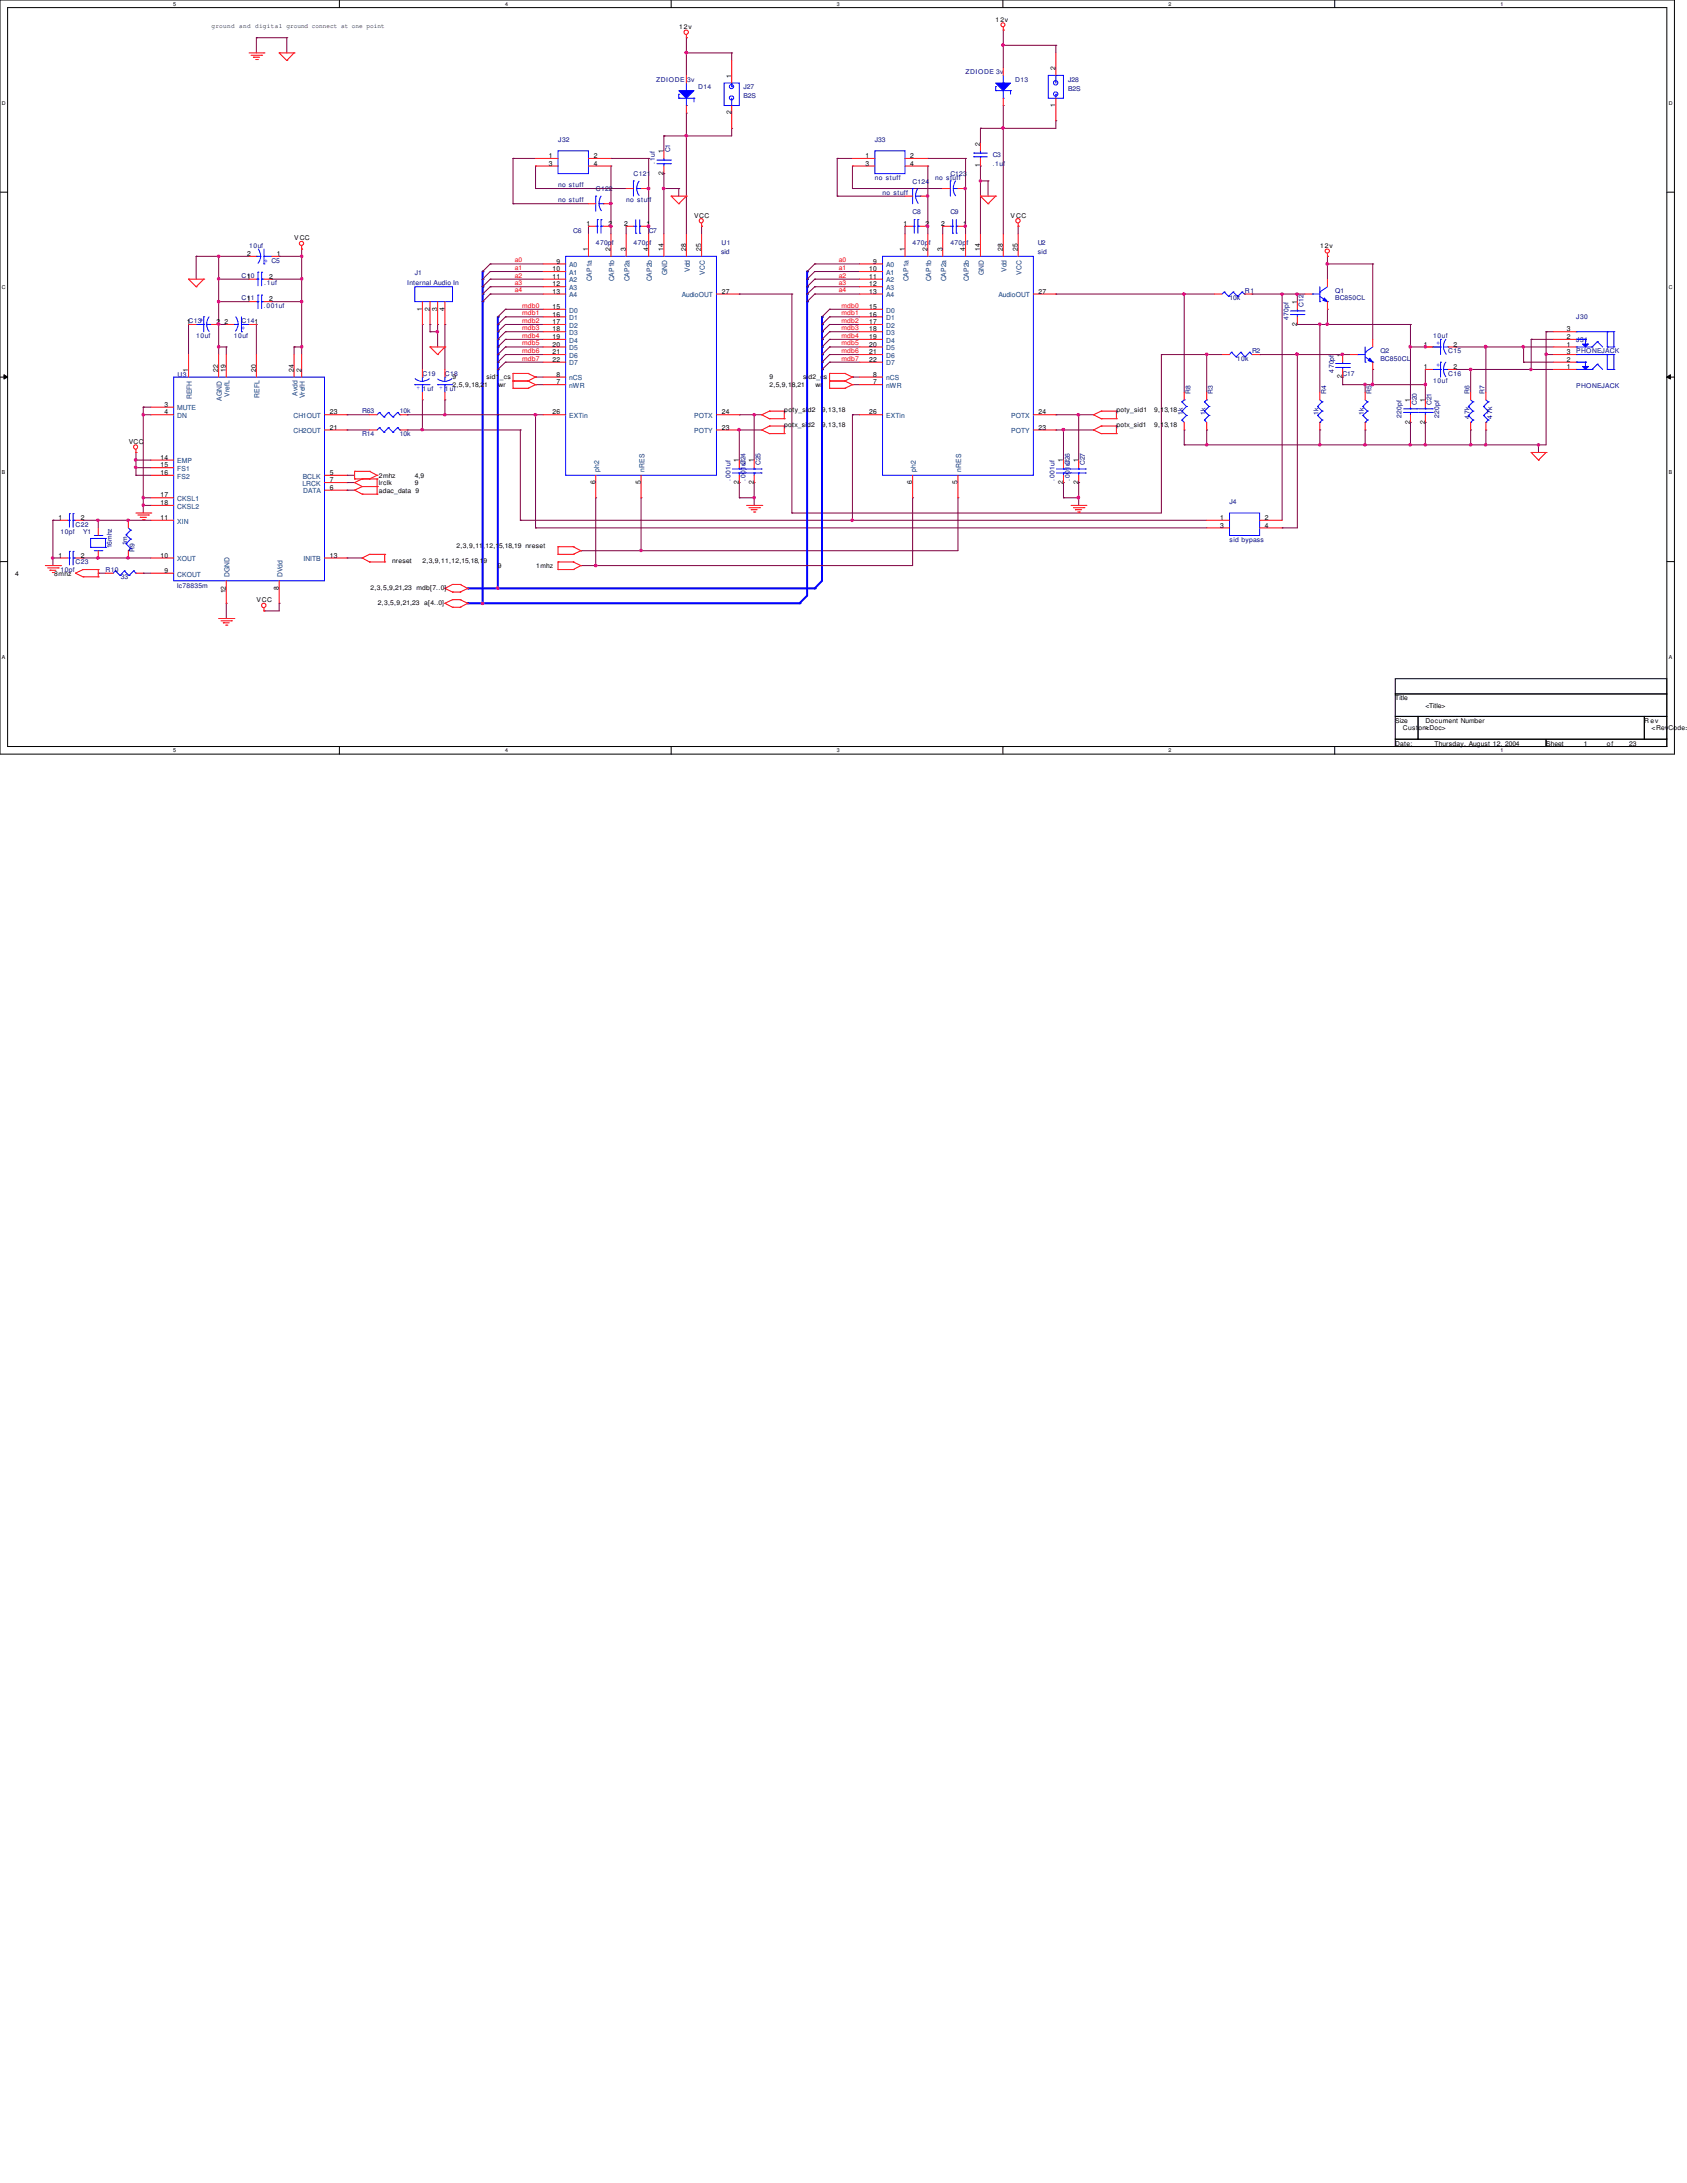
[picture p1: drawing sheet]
<svg xmlns="http://www.w3.org/2000/svg" width="216mm" height="279mm" viewBox="0 0 216 279" stroke-linecap="round" stroke-linejoin="round" font-family="sans-serif">
<defs><g id="words">
<g font-size=".9">
<text x="93.6" y="9.9" transform="rotate(-90 93.6 9.9)">1</text>
<text x="135.1" y="9" transform="rotate(-90 135.1 9)">2</text>
<text x="93.6" y="14.6" transform="rotate(-90 93.6 14.6)">2</text>
<text x="135.1" y="13.7" transform="rotate(-90 135.1 13.7)">1</text>
<text x="70.2" y="20.2">1</text>
<text x="70.2" y="21.2">3</text>
<text x="76" y="20.2">2</text>
<text x="76" y="21.2">4</text>
<text x="84.9" y="22.4" transform="rotate(-90 84.9 22.4)">2</text>
<text x="84.9" y="19.6" transform="rotate(-90 84.9 19.6)">1</text>
<text x="110.8" y="20.2">1</text>
<text x="110.8" y="21.2">3</text>
<text x="116.5" y="20.2">2</text>
<text x="116.5" y="21.2">4</text>
<text x="125.4" y="21.4" transform="rotate(-90 125.4 21.4)">1</text>
<text x="125.4" y="18.6" transform="rotate(-90 125.4 18.6)">2</text>
<text x="75.1" y="28.9">1</text>
<text x="77.9" y="28.9">2</text>
<text x="79.9" y="28.9">2</text>
<text x="82.7" y="28.9">1</text>
<text x="115.6" y="28.9">1</text>
<text x="118.4" y="28.9">2</text>
<text x="120.4" y="28.9">2</text>
<text x="123.3" y="28.9">1</text>
<text x="31.6" y="35.7">10</text>
<text x="31.6" y="32.8">2</text>
<text x="34.5" y="35.7">2</text>
<text x="35.4" y="32.8">1</text>
<text x="70.7" y="34.7">10</text>
<text x="70.7" y="35.7">11</text>
<text x="71.2" y="33.7">9</text>
<text x="75.3" y="32.1" transform="rotate(-90 75.3 32.1)">1</text>
<text x="78.1" y="32.1" transform="rotate(-90 78.1 32.1)">2</text>
<text x="80.1" y="32.1" transform="rotate(-90 80.1 32.1)">3</text>
<text x="83" y="32.1" transform="rotate(-90 83 32.1)">4</text>
<text x="84.9" y="32.1" transform="rotate(-90 84.9 32.1)">14</text>
<text x="87.8" y="32.1" transform="rotate(-90 87.8 32.1)">28</text>
<text x="89.7" y="32.1" transform="rotate(-90 89.7 32.1)">25</text>
<text x="111.3" y="34.7">10</text>
<text x="111.3" y="35.7">11</text>
<text x="111.8" y="33.7">9</text>
<text x="115.8" y="32.1" transform="rotate(-90 115.8 32.1)">1</text>
<text x="118.7" y="32.1" transform="rotate(-90 118.7 32.1)">2</text>
<text x="120.6" y="32.1" transform="rotate(-90 120.6 32.1)">3</text>
<text x="123.5" y="32.1" transform="rotate(-90 123.5 32.1)">4</text>
<text x="125.4" y="32.1" transform="rotate(-90 125.4 32.1)">14</text>
<text x="128.4" y="32.1" transform="rotate(-90 128.4 32.1)">28</text>
<text x="130.3" y="32.1" transform="rotate(-90 130.3 32.1)">25</text>
<text x="23.9" y="41.5">1C13</text>
<text x="27.7" y="41.5">2</text>
<text x="28.7" y="41.5">2</text>
<text x="31.6" y="38.6">11</text>
<text x="34.5" y="38.6">2</text>
<text x="54" y="39.8" transform="rotate(-90 54 39.8)">1</text>
<text x="55" y="39.8" transform="rotate(-90 55 39.8)">2</text>
<text x="56" y="39.8" transform="rotate(-90 56 39.8)">3</text>
<text x="56.9" y="39.8" transform="rotate(-90 56.9 39.8)">4</text>
<text x="70.7" y="36.7">12</text>
<text x="70.7" y="37.6">13</text>
<text x="70.7" y="39.5">15</text>
<text x="70.7" y="40.5">16</text>
<text x="70.7" y="41.5">17</text>
<text x="92.4" y="37.6">27</text>
<text x="111.3" y="36.7">12</text>
<text x="111.3" y="37.6">13</text>
<text x="111.3" y="39.5">15</text>
<text x="111.3" y="40.5">16</text>
<text x="111.3" y="41.5">17</text>
<text x="132.9" y="37.6">27</text>
<text x="166" y="41.7" transform="rotate(-90 166 41.7)">2</text>
<text x="166" y="38.9" transform="rotate(-90 166 38.9)">1</text>
<text x="24.1" y="47.6" transform="rotate(-90 24.1 47.6)">1</text>
<text x="27.9" y="47.6" transform="rotate(-90 27.9 47.6)">22</text>
<text x="28.9" y="47.6" transform="rotate(-90 28.9 47.6)">19</text>
<text x="32.8" y="47.6" transform="rotate(-90 32.8 47.6)">20</text>
<text x="37.6" y="47.6" transform="rotate(-90 37.6 47.6)">24</text>
<text x="38.6" y="47.6" transform="rotate(-90 38.6 47.6)">2</text>
<text x="70.7" y="42.4">18</text>
<text x="70.7" y="43.4">19</text>
<text x="70.7" y="44.4">20</text>
<text x="70.7" y="45.3">21</text>
<text x="70.7" y="46.3">22</text>
<text x="111.3" y="42.4">18</text>
<text x="111.3" y="43.4">19</text>
<text x="111.3" y="44.4">20</text>
<text x="111.3" y="45.3">21</text>
<text x="111.3" y="46.3">22</text>
<text x="171.8" y="45.7" transform="rotate(-90 171.8 45.7)">1</text>
<text x="182.2" y="44.4">1</text>
<text x="182.2" y="47.2">1</text>
<text x="186" y="44.4">2</text>
<text x="186" y="47.2">2</text>
<text x="200.5" y="47.2">1</text>
<text x="200.5" y="46.3">2</text>
<text x="200.5" y="45.3">3</text>
<text x="200.5" y="44.4">1</text>
<text x="200.5" y="43.4">2</text>
<text x="200.5" y="42.4">3</text>
<text x="21" y="53">4</text>
<text x="21" y="52.1">3</text>
<text x="42.2" y="53">23</text>
<text x="70.7" y="53">26</text>
<text x="71.2" y="48.2">8</text>
<text x="71.2" y="49.2">7</text>
<text x="92.4" y="53">24</text>
<text x="111.3" y="53">26</text>
<text x="111.8" y="48.2">8</text>
<text x="111.8" y="49.2">7</text>
<text x="132.9" y="53">24</text>
<text x="171.8" y="48.4" transform="rotate(-90 171.8 48.4)">2</text>
<text x="180.5" y="51.4" transform="rotate(-90 180.5 51.4)">1</text>
<text x="182.4" y="51.4" transform="rotate(-90 182.4 51.4)">1</text>
<text x="20.5" y="58.8">14</text>
<text x="20.5" y="59.8">15</text>
<text x="42.2" y="55">21</text>
<text x="92.4" y="55">23</text>
<text x="94.6" y="59.2" transform="rotate(-90 94.6 59.2)">1</text>
<text x="96.5" y="59.2" transform="rotate(-90 96.5 59.2)">1</text>
<text x="132.9" y="55">23</text>
<text x="136.1" y="59.2" transform="rotate(-90 136.1 59.2)">1</text>
<text x="138" y="59.2" transform="rotate(-90 138 59.2)">1</text>
<text x="180.5" y="54.2" transform="rotate(-90 180.5 54.2)">2</text>
<text x="182.4" y="54.2" transform="rotate(-90 182.4 54.2)">2</text>
<text x="20.5" y="63.7">17</text>
<text x="20.5" y="64.6">18</text>
<text x="20.5" y="60.8">16</text>
<text x="42.2" y="60.8">5</text>
<text x="42.2" y="62.7">6</text>
<text x="42.2" y="61.7">7</text>
<text x="76.2" y="62" transform="rotate(-90 76.2 62)">6</text>
<text x="82" y="62" transform="rotate(-90 82 62)">5</text>
<text x="94.6" y="62" transform="rotate(-90 94.6 62)">2</text>
<text x="96.5" y="62" transform="rotate(-90 96.5 62)">2</text>
<text x="116.8" y="62" transform="rotate(-90 116.8 62)">6</text>
<text x="122.6" y="62" transform="rotate(-90 122.6 62)">5</text>
<text x="136.1" y="62" transform="rotate(-90 136.1 62)">2</text>
<text x="138" y="62" transform="rotate(-90 138 62)">2</text>
<text x="7.5" y="66.5">1</text>
<text x="7.5" y="71.4">1</text>
<text x="10.3" y="66.5">2</text>
<text x="10.3" y="71.4">2</text>
<text x="20.5" y="66.5">11</text>
<text x="20.5" y="71.4">10</text>
<text x="42.2" y="71.4">13</text>
<text x="156.2" y="66.5">1</text>
<text x="156.2" y="67.5">3</text>
<text x="161.9" y="66.5">2</text>
<text x="161.9" y="67.5">4</text>
<text x="21" y="73.3">9</text>
<text x="28.9" y="75.9" transform="rotate(-90 28.9 75.9)">12</text>
<text x="35.7" y="75.5" transform="rotate(-90 35.7 75.5)">8</text>
</g>
<g font-size=".9" fill="#003f7f">
<text x="72.9" y="34.2">A0</text>
<text x="72.9" y="35.2">A1</text>
<text x="85.4" y="35.2" transform="rotate(-90 85.4 35.2)">GND</text>
<text x="88.3" y="34.8" transform="rotate(-90 88.3 34.8)">Vdd</text>
<text x="90.2" y="35.1" transform="rotate(-90 90.2 35.1)">VCC</text>
<text x="113.4" y="34.2">A0</text>
<text x="113.4" y="35.2">A1</text>
<text x="125.9" y="35.2" transform="rotate(-90 125.9 35.2)">GND</text>
<text x="128.8" y="34.8" transform="rotate(-90 128.8 34.8)">Vdd</text>
<text x="130.7" y="35.1" transform="rotate(-90 130.7 35.1)">VCC</text>
<text x="72.9" y="36.2">A2</text>
<text x="72.9" y="37.1">A3</text>
<text x="72.9" y="38.1">A4</text>
<text x="72.9" y="40">D0</text>
<text x="72.9" y="41">D1</text>
<text x="72.9" y="42">D2</text>
<text x="75.7" y="36" transform="rotate(-90 75.7 36)">CAP1a</text>
<text x="78.6" y="36" transform="rotate(-90 78.6 36)">CAP1b</text>
<text x="80.6" y="36" transform="rotate(-90 80.6 36)">CAP2a</text>
<text x="83.4" y="36" transform="rotate(-90 83.4 36)">CAP2b</text>
<text x="87.2" y="38.1">AudioOUT</text>
<text x="113.4" y="36.2">A2</text>
<text x="113.4" y="37.1">A3</text>
<text x="113.4" y="38.1">A4</text>
<text x="113.4" y="40">D0</text>
<text x="113.4" y="41">D1</text>
<text x="113.4" y="42">D2</text>
<text x="116.2" y="36" transform="rotate(-90 116.2 36)">CAP1a</text>
<text x="119.2" y="36" transform="rotate(-90 119.2 36)">CAP1b</text>
<text x="121.1" y="36" transform="rotate(-90 121.1 36)">CAP2a</text>
<text x="124" y="36" transform="rotate(-90 124 36)">CAP2b</text>
<text x="127.8" y="38.1">AudioOUT</text>
<text x="72.9" y="42.9">D3</text>
<text x="72.9" y="43.9">D4</text>
<text x="72.9" y="44.8">D5</text>
<text x="72.9" y="45.8">D6</text>
<text x="72.9" y="46.8">D7</text>
<text x="113.4" y="42.9">D3</text>
<text x="113.4" y="43.9">D4</text>
<text x="113.4" y="44.8">D5</text>
<text x="113.4" y="45.8">D6</text>
<text x="113.4" y="46.8">D7</text>
<text x="22.7" y="53.5">DN</text>
<text x="22.7" y="52.5">MUTE</text>
<text x="24.6" y="51.1" transform="rotate(-90 24.6 51.1)">REFH</text>
<text x="28.4" y="51.3" transform="rotate(-90 28.4 51.3)">AGND</text>
<text x="29.4" y="50.8" transform="rotate(-90 29.4 50.8)">VrefL</text>
<text x="33.2" y="50.9" transform="rotate(-90 33.2 50.9)">REFL</text>
<text x="37.5" y="53.5">CH1OUT</text>
<text x="38.1" y="50.7" transform="rotate(-90 38.1 50.7)">Avdd</text>
<text x="39" y="51" transform="rotate(-90 39 51)">VrefH</text>
<text x="72.9" y="53.5">EXTin</text>
<text x="72.9" y="48.7">nCS</text>
<text x="72.9" y="49.7">nWR</text>
<text x="88.9" y="53.5">POTX</text>
<text x="113.4" y="53.5">EXTin</text>
<text x="113.4" y="48.7">nCS</text>
<text x="113.4" y="49.7">nWR</text>
<text x="129.4" y="53.5">POTX</text>
<text x="22.7" y="59.3">EMP</text>
<text x="37.5" y="55.5">CH2OUT</text>
<text x="88.9" y="55.5">POTY</text>
<text x="129.4" y="55.5">POTY</text>
<text x="22.7" y="64.1">CKSL1</text>
<text x="22.7" y="65.1">CKSL2</text>
<text x="22.7" y="60.3">FS1</text>
<text x="22.7" y="61.3">FS2</text>
<text x="38.7" y="62.2">LRCK</text>
<text x="38.7" y="61.3">BCLK</text>
<text x="38.8" y="63.2">DATA</text>
<text x="76.7" y="60.4" transform="rotate(-90 76.7 60.4)">ph2</text>
<text x="82.5" y="60.4" transform="rotate(-90 82.5 60.4)">nRES</text>
<text x="117.2" y="60.4" transform="rotate(-90 117.2 60.4)">ph2</text>
<text x="123" y="60.4" transform="rotate(-90 123 60.4)">nRES</text>
<text x="22.7" y="67">XIN</text>
<text x="22.7" y="71.8">XOUT</text>
<text x="38.9" y="71.8">INITB</text>
<text x="22.7" y="73.8">CKOUT</text>
<text x="29.4" y="73.9" transform="rotate(-90 29.4 73.9)">DGND</text>
<text x="36.2" y="73.9" transform="rotate(-90 36.2 73.9)">DVdd</text>
</g>
<g font-size=".8">
<text x="27.1" y="3.6">ground and digital ground connect at one point</text>
<text x="86.9" y="3.7">12v</text>
<text x="127.4" y="2.8">1</text>
<text x="128.1" y="2.8">2v</text>
<text x="88.9" y="27.9">VCC</text>
<text x="129.3" y="27.9">V CC</text>
<text x="37.6" y="30.7">V CC</text>
<text x="169" y="31.7">12v</text>
<text x="57.9" y="48.5">9</text>
<text x="57.9" y="49.6">2,5,9,18,2</text>
<text x="62" y="49.6">1</text>
<text x="62.3" y="48.5">sid1</text>
<text x="63.8" y="49.6">wr</text>
<text x="64" y="48.5">_cs</text>
<text x="98.5" y="49.6">2,5,9,18,21</text>
<text x="98.5" y="48.5">9</text>
<text x="100.4" y="52.7">po</text>
<text x="101.4" y="52.7">ty_si</text>
<text x="102.8" y="48.5">si</text>
<text x="103.4" y="52.7">d2</text>
<text x="103.5" y="48.5">d2_c</text>
<text x="104.4" y="49.6">wr</text>
<text x="105.2" y="52.7">9,13,18</text>
<text x="105.5" y="48.5">s</text>
<text x="142.9" y="52.7">poty_sid1</text>
<text x="147.7" y="52.7">9,13,18</text>
<text x="16.5" y="56.8">VCC</text>
<text x="100.4" y="54.7">po</text>
<text x="101.4" y="54.7">tx_sid2</text>
<text x="105.2" y="54.7">9,13,18</text>
<text x="142.9" y="54.7">potx_sid1</text>
<text x="147.7" y="54.7">9,13,18</text>
<text x="48.5" y="63.1">adac_data 9</text>
<text x="48.5" y="62.1">lrclk</text>
<text x="48.5" y="61.1">2mhz</text>
<text x="53.1" y="62.1">9</text>
<text x="53.1" y="61.1">4,9</text>
<text x="58.4" y="70.1">2,3,9,11</text>
<text x="61.8" y="70.1">,12,1</text>
<text x="63.9" y="70.1">5,18,19 nreset</text>
<text x="1.9" y="73.7">4</text>
<text x="6.9" y="73.7">8mhz</text>
<text x="32.8" y="77">V CC</text>
<text x="47.4" y="75.5">2,3,5,9,21,23 mdb[7..0]</text>
<text x="48.3" y="77.5">2,3,5,9,21,23 a[4..0]</text>
<text x="50.2" y="72.1">nreset</text>
<text x="54.1" y="72.1">2,3,9,11,12,15,18,1</text>
<text x="61.9" y="72.1">9</text>
<text x="63.7" y="72.7">9</text>
<text x="68.6" y="72.7">1mhz</text>
<text x="178.6" y="89.6">Title</text>
<text x="178.6" y="95.4">Date:</text>
<text x="178.6" y="92.5">Size</text>
<text x="179.5" y="93.5">Cust</text>
<text x="181.5" y="93.5">om&lt;Doc&gt;</text>
<text x="182.4" y="92.5">Document Number</text>
<text x="182.4" y="90.6">&lt;Title&gt;</text>
<text x="183.6" y="95.4">Thursday, August 12, 2004</text>
<text x="197.9" y="95.4">Sheet</text>
<text x="202.7" y="95.4">1</text>
<text x="205.7" y="95.4">of</text>
<text x="208.5" y="95.4">23</text>
<text x="210.4" y="92.5">R ev</text>
<text x="211.4" y="93.5">&lt;Rev</text>
<text x="213.5" y="93.5">Code&gt;</text>
</g>
<g font-size=".8" fill="#00007f">
<text x="84" y="10.5">ZDIODE 3v</text>
<text x="89.4" y="11.4">D14</text>
<text x="95.2" y="11.4">J27</text>
<text x="123.6" y="9.5">ZDIODE 3v</text>
<text x="129.9" y="10.5">D13</text>
<text x="136.7" y="10.5">J28</text>
<text x="136.7" y="11.6">B2S</text>
<text x="95.2" y="12.6">B2S</text>
<text x="71.4" y="24">no stuff</text>
<text x="71.4" y="18.2">J32</text>
<text x="81.1" y="22.5">C121</text>
<text x="83.8" y="21" transform="rotate(-90 83.8 21)">.1uf</text>
<text x="85.8" y="19.5" transform="rotate(-90 85.8 19.5)">C1</text>
<text x="112" y="18.2">J33</text>
<text x="112" y="23">no stuff</text>
<text x="116.8" y="23.5">C124</text>
<text x="119.7" y="23">no stuff</text>
<text x="121.6" y="22.5">C123</text>
<text x="127" y="20.1">C3</text>
<text x="127" y="21.3">.1uf</text>
<text x="71.4" y="25.9">no stuff</text>
<text x="73.4" y="29.8">C6</text>
<text x="76.2" y="24.5">C122</text>
<text x="80.1" y="25.9">no stuf</text>
<text x="83" y="29.8">C7</text>
<text x="83.1" y="25.9">f</text>
<text x="112.9" y="24.9">no stuff</text>
<text x="116.8" y="27.3">C8</text>
<text x="121.6" y="27.3">C9</text>
<text x="30.9" y="35.6">C1</text>
<text x="31.9" y="31.7">10uf</text>
<text x="34.8" y="33.6">C5</text>
<text x="53.1" y="35.2">J1</text>
<text x="76.2" y="31.3">470p</text>
<text x="78.3" y="31.3">f</text>
<text x="81.1" y="31.3">470p</text>
<text x="83.1" y="31.3">f</text>
<text x="92.3" y="32.5">sid</text>
<text x="92.3" y="31.3">U1</text>
<text x="116.8" y="31.3">470p</text>
<text x="118.9" y="31.3">f</text>
<text x="121.6" y="31.3">470p</text>
<text x="123.7" y="31.3">f</text>
<text x="132.8" y="31.3">U2</text>
<text x="132.8" y="32.5">sid</text>
<text x="30.9" y="38.4">C1</text>
<text x="30.9" y="41.4">C141</text>
<text x="33.8" y="39.4">.001uf</text>
<text x="33.8" y="36.5">.1uf</text>
<text x="52.1" y="36.5">Internal Audio In</text>
<text x="157.4" y="38.4">10k</text>
<text x="159.3" y="37.5">R1</text>
<text x="164.9" y="40.9" transform="rotate(-90 164.9 40.9)">470pf</text>
<text x="166.8" y="39.3" transform="rotate(-90 166.8 39.3)">C12</text>
<text x="170.9" y="37.5">Q1</text>
<text x="170.9" y="38.4">BC850CL</text>
<text x="201.7" y="40.9">J30</text>
<text x="25.1" y="43.3">10uf</text>
<text x="29.9" y="43.3">10uf</text>
<text x="158.3" y="46.2">10k</text>
<text x="160.2" y="45.2">R2</text>
<text x="170.7" y="47.7" transform="rotate(-90 170.7 47.7)">470pf</text>
<text x="176.7" y="45.2">Q2</text>
<text x="176.7" y="46.2">BC850CL</text>
<text x="183.4" y="43.3">10uf</text>
<text x="185.3" y="45.2">C15</text>
<text x="201.7" y="43.8">J31</text>
<text x="201.7" y="45.2">PHONEJACK</text>
<text x="22.7" y="48.2">U3</text>
<text x="46.4" y="52.9">R63</text>
<text x="51.2" y="52.9">10k</text>
<text x="54.1" y="50">1 uf</text>
<text x="54.1" y="48.1">C19</text>
<text x="56.9" y="50">1 uf</text>
<text x="56.9" y="48.1">C18</text>
<text x="151.4" y="53.1" transform="rotate(-90 151.4 53.1)">1k</text>
<text x="152.4" y="50.4" transform="rotate(-90 152.4 50.4)">R8</text>
<text x="154.3" y="53.1" transform="rotate(-90 154.3 53.1)">1k</text>
<text x="155.2" y="50.4" transform="rotate(-90 155.2 50.4)">R3</text>
<text x="168.7" y="53.1" transform="rotate(-90 168.7 53.1)">1k</text>
<text x="169.7" y="50.4" transform="rotate(-90 169.7 50.4)">R4</text>
<text x="171.8" y="48.1">C17</text>
<text x="174.5" y="53.1" transform="rotate(-90 174.5 53.1)">1k</text>
<text x="175.5" y="50.4" transform="rotate(-90 175.5 50.4)">R5</text>
<text x="179.4" y="53.5" transform="rotate(-90 179.4 53.5)">220pf</text>
<text x="181.3" y="51.9" transform="rotate(-90 181.3 51.9)">C20</text>
<text x="183.2" y="51.9" transform="rotate(-90 183.2 51.9)">C21</text>
<text x="183.4" y="49.1">10uf</text>
<text x="184.2" y="53.5" transform="rotate(-90 184.2 53.5)">220pf</text>
<text x="185.3" y="48.1">C16</text>
<text x="188" y="53.6" transform="rotate(-90 188 53.6)">47k</text>
<text x="188" y="50.4" transform="rotate(-90 188 50.4)">R6</text>
<text x="190" y="50.4" transform="rotate(-90 190 50.4)">R7</text>
<text x="191" y="53.6" transform="rotate(-90 191 53.6)">47k</text>
<text x="201.7" y="49.7">PHONEJACK</text>
<text x="46.4" y="55.8">R14</text>
<text x="51.2" y="55.8">10k</text>
<text x="95.4" y="59.6" transform="rotate(-90 95.4 59.6)">C24</text>
<text x="97.3" y="59.6" transform="rotate(-90 97.3 59.6)">C25</text>
<text x="136.9" y="59.6" transform="rotate(-90 136.9 59.6)">C26</text>
<text x="138.9" y="59.6" transform="rotate(-90 138.9 59.6)">C27</text>
<text x="93.5" y="61.5" transform="rotate(-90 93.5 61.5)">.001uf</text>
<text x="95.4" y="61.5" transform="rotate(-90 95.4 61.5)">.001uf</text>
<text x="135" y="61.5" transform="rotate(-90 135 61.5)">.001uf</text>
<text x="136.9" y="61.5" transform="rotate(-90 136.9 61.5)">.001uf</text>
<text x="157.4" y="64.5">J4</text>
<text x="7.7" y="68.4">10pf</text>
<text x="9.7" y="67.4">C22</text>
<text x="10.6" y="68.4">Y1</text>
<text x="14.3" y="70.2" transform="rotate(-90 14.3 70.2)">16mhz</text>
<text x="16.3" y="69.8" transform="rotate(-90 16.3 69.8)">1m</text>
<text x="17.2" y="70.7" transform="rotate(-90 17.2 70.7)">R9</text>
<text x="157.4" y="69.3">sid bypass</text>
<text x="7.7" y="73.2">10pf</text>
<text x="9.7" y="72.2">C23</text>
<text x="13.5" y="73.2">R10</text>
<text x="15.5" y="74.2">33</text>
<text x="22.7" y="75.2">lc78835m</text>
</g>
<g font-size=".8" fill="#00f">
<text x="33.9" y="33.1" transform="rotate(90 33.9 33.1)">+</text>
<text x="26" y="41.2" transform="rotate(-90 26 41.2)">+</text>
<text x="30.9" y="41.8" transform="rotate(90 30.9 41.8)">+</text>
<text x="184.3" y="47" transform="rotate(-90 184.3 47)">+</text>
<text x="184.3" y="44.1" transform="rotate(-90 184.3 44.1)">+</text>
<text x="53.8" y="49.4" transform="rotate(-180 53.8 49.4)">+</text>
<text x="56.7" y="49.4" transform="rotate(-180 56.7 49.4)">+</text>
</g>
<g font-size=".8" fill="#f00">
<text x="65.9" y="35.5">a2</text>
<text x="65.9" y="34.5">a1</text>
<text x="65.9" y="33.6">a0</text>
<text x="107.4" y="33.6">a0</text>
<text x="107.4" y="35.5">a2</text>
<text x="107.4" y="34.5">a1</text>
<text x="65.9" y="37.4">a4</text>
<text x="65.9" y="36.5">a3</text>
<text x="66.8" y="40.3">mdb1</text>
<text x="66.8" y="41.3">mdb2</text>
<text x="66.8" y="39.4">mdb0</text>
<text x="107.4" y="36.5">a3</text>
<text x="107.4" y="37.4">a4</text>
<text x="107.7" y="40.3">mdb1</text>
<text x="107.7" y="41.3">mdb2</text>
<text x="107.7" y="39.4">mdb0</text>
<text x="66.8" y="42.2">mdb3</text>
<text x="66.8" y="45.2">mdb6</text>
<text x="66.8" y="46.1">mdb7</text>
<text x="66.8" y="43.2">mdb4</text>
<text x="66.8" y="44.2">mdb5</text>
<text x="107.7" y="46.1">mdb7</text>
<text x="107.7" y="42.2">mdb3</text>
<text x="107.7" y="44.2">mdb5</text>
<text x="107.7" y="45.2">mdb6</text>
<text x="107.7" y="43.2">mdb4</text>
</g>
<g font-size=".7">
<text x="22.2" y=".8">5</text>
<text x="64.6" y=".8">4</text>
<text x="107.1" y=".8">3</text>
<text x="149.6" y=".8">2</text>
<text x="192" y=".8">1</text>
<text x=".3" y="13.4">D</text>
<text x="213.6" y="13.4">D</text>
<text x=".3" y="37">C</text>
<text x="213.6" y="37">C</text>
<text x=".3" y="60.7">B</text>
<text x="213.6" y="60.7">B</text>
<text x=".3" y="84.3">A</text>
<text x="213.6" y="84.3">A</text>
<text x="22.2" y="96.3">5</text>
<text x="64.6" y="96.3">4</text>
<text x="107.1" y="96.3">3</text>
<text x="149.6" y="96.3">2</text>
<text x="192" y="96.3">1</text>
</g>
</g></defs>
<path d="M0 0h214.3v96.5h-214.3zM1 1h212.3v94.5h-212.3z" fill="none" stroke="#000" stroke-width=".13"/>
<g fill="#fff">
<path d="M22.2 .1h.4v.8h-.4z"/>
<path d="M22.2 95.7h.4v.7h-.4z"/>
</g>
<path d="M43.4 0v1M43.4 95.5v1" fill="none" stroke="#000" stroke-width=".13"/>
<g fill="#fff">
<path d="M64.6 .1h.4v.8h-.4z"/>
<path d="M64.6 95.7h.4v.7h-.4z"/>
</g>
<path d="M85.9 0v1M85.9 95.5v1" fill="none" stroke="#000" stroke-width=".13"/>
<g fill="#fff">
<path d="M107.1 .1h.4v.8h-.4z"/>
<path d="M107.1 95.7h.4v.7h-.4z"/>
</g>
<path d="M128.4 0v1M128.4 95.5v1" fill="none" stroke="#000" stroke-width=".13"/>
<g fill="#fff">
<path d="M149.6 .1h.3v.8h-.3z"/>
<path d="M149.6 95.7h.3v.7h-.3z"/>
</g>
<path d="M170.8 0v1M170.8 95.5v1" fill="none" stroke="#000" stroke-width=".13"/>
<g fill="#fff">
<path d="M192 .1h.4v.8h-.4z"/>
<path d="M192 95.7h.4v.7h-.4z"/>
<path d="M.3 12.8h.5v.7h-.5z"/>
<path d="M213.6 12.8h.5v.7h-.5z"/>
<path d="M.3 36.4h.5v.8h-.5z"/>
<path d="M213.6 36.4h.5v.8h-.5z"/>
</g>
<path d="M0 24.6h1M213.3 24.6h1" fill="none" stroke="#000" stroke-width=".13"/>
<g fill="#fff">
<path d="M.3 60.1h.4v.7h-.4z"/>
<path d="M213.6 60.1h.4v.7h-.4z"/>
</g>
<path d="M0 48.3h1M.5 48l.5 .3-.5 .2zM213.3 48.3l.5-.3v.5zM213.3 48.3h1" fill="none" stroke="#000" stroke-width=".13"/>
<path d="M.5 48l.5 .3-.5 .2zM213.3 48.3l.5-.3v.5z" fill="#000"/>
<g fill="#fff">
<path d="M.3 83.7h.4v.8h-.4z"/>
<path d="M213.6 83.7h.4v.8h-.4z"/>
</g>
<path d="M0 71.9h1M213.3 71.9h1M178.6 86.9h34.7v1.9h-34.7zM178.6 88.8h34.7v2.9h-34.7zM178.6 91.7h2.9v2.9h-2.9zM178.6 94.6h19.3v.9h-19.3zM181.5 91.7h28.9v2.9h-28.9zM197.9 94.6h15.4v.9h-15.4zM210.4 91.7h2.9v2.9h-2.9z" fill="none" stroke="#000" stroke-width=".13"/>
<g fill="none" stroke="#7f003f" stroke-width=".13">
<path d="M32.8 4.8h.1M32.8 4.8v2M32.8 4.8h3.9M36.7 4.8h.1M36.7 4.8v2M85 17.4h.1M85 17.4v1.9M87.8 6.8h.1M87.8 17.4h.1M87.8 4.8h.1M87.8 14.5h.1M87.8 4.8v4.9"/>
<path d="M87.8 14.5v15.4M87.8 6.8h5.8M93.6 6.8h.1M93.6 16.4h.1M93.6 16.4v1h-8.6M93.6 6.8v.9M125.5 16.4h.1M125.5 16.4v1.9M128.4 5.8h.1M128.4 3.9h.1M128.4 16.4h.1M128.4 13.5h.1"/>
<path d="M128.4 3.9v4.8M128.4 13.5v16.4M128.4 5.8h6.7M135.1 15.5h.1M135.1 5.8h.1M135.1 5.8v1M135.1 15.5v.9h-9.6M25.1 32.8h.1M25.1 32.8h6.8M25.1 32.8v2.9M28 35.7h.1M28 32.8h.1"/>
<path d="M28 38.6h.1M28 35.7h3.9M28 32.8v12.6M28 38.6h3.9M34.8 35.7h.1M34.8 38.6h.1M34.8 35.7h3.8M34.8 38.6h3.8M35.7 32.8h.1M35.7 32.8h2.9M38.6 35.7h.1M38.6 32.8h.1"/>
<path d="M38.6 31.9h.1M38.6 38.6h.1M38.6 31.9v13.5M61.8 34.8h.1M61.8 36.7h.1M61.8 38.6h.1M61.8 35.7h.1M61.8 37.6h.1M62.7 35.7h.1M62.7 34.8h.1M62.7 37.6h.1M62.7 33.8h.1"/>
<path d="M62.7 36.7h.1M62.7 37.6h6.8M62.7 33.8h6.8M62.7 35.7h6.8M62.7 34.8h6.8M62.7 36.7h6.8M62.7 33.8l-.9 1M62.7 35.7l-.9 1M62.7 37.6l-.9 1M62.7 34.8l-.9 .9M62.7 36.7l-.9 .9M64.7 39.6h.1"/>
<path d="M64.7 39.6h4.8M64.7 39.6l-1 1M65.7 26.1h.1M65.7 20.3h.1M65.7 20.3h2.8M65.7 26.1h9.6M65.7 20.3v5.8M68.5 24.1h.1M68.5 21.3h.1M68.5 21.3v2.8M68.5 24.1h11.6M75.3 29h.1"/>
<path d="M75.3 29v.9M78.2 29h.1M78.2 21.3h.1M78.2 20.3h.1M78.2 26.1h.1M78.2 21.3v8.6M78.2 20.3h4.8M80.1 29h.1M80.1 29v.9M83 29h.1M83 20.3h.1M83 24.1h.1"/>
<path d="M83 20.3v9.6M85 24.1h.1M85 22.2h.1M85 22.2v7.7M85 24.1h1.9M86.9 24.1h.1M86.9 24.1v1M89.8 29h.1M89.8 29v.9M94.6 37.6h.1M94.6 37.6h6.7M101.3 37.6h.1"/>
<path d="M101.3 37.6v28.1M103.3 35.7h.1M103.3 37.6h.1M103.3 36.7h.1M103.3 38.6h.1M103.3 34.8h.1M104.3 33.8h.1M104.3 35.7h.1M104.3 34.8h.1M104.3 36.7h.1M104.3 37.6h.1M104.3 37.6h5.7"/>
<path d="M104.3 33.8h5.7M104.3 35.7h5.7M104.3 34.8h5.7M104.3 36.7h5.7M104.3 34.8l-1 .9M104.3 36.7l-1 .9M104.3 35.7l-1 1M104.3 37.6l-1 1M104.3 33.8l-1 1M106.2 39.6h.1M106.2 39.6h3.8M106.2 39.6l-1 1"/>
<path d="M107.1 25.1h.1M107.1 20.3h.1M107.1 20.3h2M107.1 25.1h8.7M107.1 20.3v4.8M109.1 24.1h.1M109.1 21.3h.1M109.1 21.3v2.8M109.1 24.1h11.5M115.8 29h.1M115.8 29v.9M118.7 29h.1"/>
<path d="M118.7 25.1h.1M118.7 20.3h.1M118.7 21.3h.1M118.7 21.3v8.6M118.7 20.3h4.9M120.6 29h.1M120.6 29v.9M123.6 29h.1M123.6 20.3h.1M123.6 24.1h.1M123.6 20.3v9.6M125.5 23.2h.1"/>
<path d="M125.5 21.3h.1M125.5 21.3v8.6M125.5 23.2h.9M126.4 23.2h.1M126.4 23.2v1.9M130.3 29h.1M130.3 29v.9M135.1 37.6h.1M135.1 37.6h20.3M151.6 37.6h.1M151.6 37.6v12.6M160.2 37.6h.1"/>
<path d="M160.2 37.6h6.8M164.1 37.6h.1M164.1 37.6v29M166 37.6h.1M166 37.6v1M169.9 39.6h.1M169.9 33.8h.1M169.9 32.8h.1M169.9 32.8v2.9M169.9 39.6v1.9M169.9 33.8h5.8M175.7 33.8h.1"/>
<path d="M175.7 33.8v9.6M17.4 57.9h.1M17.4 59.9h.1M17.4 58.9h.1M17.4 57.9v2.9M17.4 59.9h1.9M17.4 58.9h1.9M18.3 53.1h.1M18.3 52.1h.1M18.3 53.1h1M18.3 52.1v13.6M18.3 52.1h1"/>
<path d="M24.1 41.5h.1M24.1 41.5v3.9M28 41.5h.1M28 44.4h.1M28 44.4h1M28 41.5h1M29 44.4h.1M29 44.4v1M32.8 41.5h.1M32.8 41.5v3.9M37.6 44.4h.1M37.6 44.4h1"/>
<path d="M37.6 44.4v1M38.6 44.4h.1M44.4 53.1h.1M44.4 55h.1M44.4 53.1h2.9M44.4 55h2.9M52.1 53.1h.1M52.1 55h.1M52.1 53.1h17.4M52.1 55h14.5M54.1 41.5h.1M54.1 51.2h.1"/>
<path d="M54.1 55h.1M54.1 41.5v5.8M54.1 51.2v3.8M55 41.5h.1M55 42.5h.1M55 42.5h1M55 41.5v1M56 42.5h.1M56 41.5h.1M56 41.5v2.9M56.9 41.5h.1M56.9 51.2h.1"/>
<path d="M56.9 53.1h.1M56.9 41.5v5.8M56.9 51.2v1.9M63.7 42.5h.1M63.7 46.4h.1M63.7 47.3h.1M63.7 44.4h.1M63.7 40.6h.1M63.7 45.4h.1M63.7 41.5h.1M63.7 43.4h.1M64.7 42.5h.1"/>
<path d="M64.7 45.4h.1M64.7 46.4h.1M64.7 40.6h.1M64.7 43.4h.1M64.7 44.4h.1M64.7 41.5h.1M64.7 44.4h4.8M64.7 41.5h4.8M64.7 45.4h4.8M64.7 46.4h4.8M64.7 43.4h4.8M64.7 42.5h4.8"/>
<path d="M64.7 40.6h4.8M64.7 41.5l-1 1M64.7 45.4l-1 1M64.7 46.4l-1 .9M64.7 43.4l-1 1M64.7 44.4l-1 1M64.7 40.6l-1 .9M64.7 42.5l-1 .9M66.6 55h.1M66.6 55v11.6M68.5 48.3h.1M68.5 49.2h.1"/>
<path d="M68.5 53.1h.1M68.5 49.2h1M68.5 48.3h1M68.5 53.1v14.5M94.6 53.1h.1M94.6 55h.1M94.6 53.1h2.9M94.6 55v3.9M94.6 55h2.9M96.5 53.1h.1M96.5 53.1v5.8M105.2 43.4h.1"/>
<path d="M105.2 41.5h.1M105.2 45.4h.1M105.2 42.5h.1M105.2 46.4h.1M105.2 40.6h.1M105.2 44.4h.1M105.2 47.3h.1M106.2 40.6h.1M106.2 46.4h.1M106.2 42.5h.1M106.2 44.4h.1M106.2 41.5h.1"/>
<path d="M106.2 45.4h.1M106.2 43.4h.1M106.2 44.4h3.8M106.2 41.5h3.8M106.2 45.4h3.8M106.2 46.4h3.8M106.2 43.4h3.8M106.2 42.5h3.8M106.2 40.6h3.8M106.2 42.5l-1 .9M106.2 40.6l-1 .9M106.2 44.4l-1 1"/>
<path d="M106.2 41.5l-1 1M106.2 45.4l-1 1M106.2 43.4l-1 1M106.2 46.4l-1 .9M109.1 48.3h.1M109.1 53.1h.1M109.1 49.2h.1M109.1 49.2h.9M109.1 48.3h.9M109.1 53.1h.9M109.1 53.1v13.5M135.1 55h.1"/>
<path d="M135.1 53.1h.1M135.1 53.1h4.9M135.1 55h4.9M136.1 55h.1M136.1 55v3.9M138 53.1h.1M138 53.1v5.8M148.6 45.4h.1M148.6 45.4h7.8M148.6 45.4v20.3h-47.3M151.6 55h.1M151.6 56.9h.1"/>
<path d="M151.6 55v1.9M154.4 45.4h.1M154.4 56.9h.1M154.4 55h.1M154.4 45.4v4.8M154.4 55v1.9M161.2 45.4h.1M161.2 45.4h11.6M166 41.5h.1M166 45.4h.1M166 41.5h14.5M166 45.4v22.2h-1.9"/>
<path d="M168.9 41.5h.1M168.9 55h.1M168.9 56.9h.1M168.9 41.5v8.7M168.9 55v1.9M169.9 41.5h.1M171.8 45.4h.1M171.8 48.3h.1M171.8 49.2h.1M171.8 49.2h10.6M171.8 48.3v.9M174.7 49.2h.1"/>
<path d="M174.7 56.9h.1M174.7 55h.1M174.7 49.2v1M174.7 55v1.9M175.7 49.2h.1M175.7 47.3h.1M175.7 47.3v1.9M180.5 44.4h.1M180.5 41.5h.1M180.5 54.1h.1M180.5 56.9h.1M180.5 44.4h3.9"/>
<path d="M180.5 41.5v9.7M180.5 54.1v2.8M182.4 44.4h.1M182.4 47.3h.1M182.4 49.2h.1M182.4 54.1h.1M182.4 56.9h.1M182.4 47.3v3.9M182.4 54.1v2.8M186.3 44.4h.1M186.3 47.3h.1M186.3 44.4h12.5"/>
<path d="M186.3 47.3h12.5M188.2 47.3h.1M188.2 55h.1M188.2 56.9h.1M188.2 47.3v2.9M188.2 55v1.9M190.2 44.4h.1M190.2 56.9h.1M190.2 55h.1M190.2 44.4v5.8M190.2 55v1.9M195 46.4h.1"/>
<path d="M195 44.4h.1M195 46.4h3.8M195 44.4v2M196 47.3h.1M196 43.4h.1M196 43.4h2.8M196 43.4v3.9M196.9 56.9h.1M196.9 56.9v1M197.9 42.5h.1M197.9 45.4h.1M197.9 45.4h.9"/>
<path d="M197.9 42.5v14.4h-46.3M197.9 42.5h.9M6.8 66.6h.1M6.8 71.4h.1M6.8 71.4h.9M6.8 66.6h.9M6.8 66.6v5.8M10.6 71.4h.1M10.6 66.6h.1M10.6 71.4h8.7M10.6 66.6h8.7M12.6 66.6h.1"/>
<path d="M12.6 71.4h.1M12.6 73.4h.1M12.6 66.6v1M12.6 73.4h.9M16.4 66.6h.1M16.4 71.4h.1M17.4 60.8h.1M17.4 60.8h1.9M18.3 73.4h.1M18.3 63.7h.1M18.3 64.7h.1M18.3 73.4h1"/>
<path d="M18.3 63.7h1M18.3 64.7h1M29 77.2h.1M29 77.2v2M33.8 78.2h.1M35.7 77.2h.1M35.7 77.2v1h-1.9M44.4 62.7h.1M44.4 61.8h.1M44.4 60.8h.1M44.4 71.4h.1M44.4 62.7h1"/>
<path d="M44.4 71.4h2M44.4 61.8h1M44.4 60.8h1M66.6 66.6h.1M66.6 66.6h87.8M68.5 67.6h.1M68.5 67.6h85.9M74.3 70.5h.1M74.3 72.4h.1M76.2 72.4h.1M76.2 63.7h.1M76.2 63.7v8.7"/>
<path d="M82 70.5h.1M82 63.7h.1M82 63.7v6.8M94.6 63.7h.1M94.6 61.8h.1M94.6 61.8v1.9M94.6 63.7h1.9M96.5 61.8h.1M96.5 63.7h.1M96.5 61.8v2.9M101.3 65.7h.1M109.1 66.6h.1"/>
<path d="M116.8 63.7h.1M116.8 63.7v8.7h-42.5M122.6 63.7h.1M122.6 63.7v6.8h-48.3M136.1 61.8h.1M136.1 63.7h.1M136.1 63.7h1.9M136.1 61.8v1.9M138 63.7h.1M138 61.8h.1M138 61.8v2.9M164.1 67.6h.1"/>
</g>
<g fill="none" stroke="#00f" stroke-width=".25">
<path d="M61.8 34.8h.1M61.8 35.7h.1M61.8 37.6h.1M61.8 38.6h.1M61.8 36.7h.1M61.8 34.8v42.4M103.3 37.6h.1M103.3 35.7h.1M103.3 38.6h.1M103.3 34.8h.1M103.3 36.7h.1M103.3 34.8v41.4l-1 1"/>
<path d="M63.7 45.4h.1M63.7 42.5h.1M63.7 44.4h.1M63.7 43.4h.1M63.7 41.5h.1M63.7 40.6h.1M63.7 46.4h.1M63.7 47.3h.1M63.7 40.6v34.7M105.2 47.3h.1M105.2 45.4h.1M105.2 41.5h.1"/>
<path d="M105.2 43.4h.1M105.2 40.6h.1M105.2 46.4h.1M105.2 44.4h.1M105.2 42.5h.1M105.2 40.6v33.7l-.9 1M59.9 77.2h.1M59.9 75.3h.1M59.9 77.2h42.4M59.9 75.3h44.4M61.8 77.2h.1M63.7 75.3h.1"/>
<path d="M102.3 77.2h.1M104.3 75.3h.1"/>
</g>
<g fill="none" stroke="#f00" stroke-width=".13">
<path d="M31.9 6.8h1.9M32.1 7.1h1.4M32.4 7.3h.1M32.4 7.3h.8M32.7 7.6h.2M32.9 7.6h.1M33.5 7.1h.1M33.8 6.8h.1M35.7 6.8h.1M35.7 6.8h1.9M35.7 6.8l1 .9M36.7 7.7h.1"/>
<path d="M37.6 6.8h.1M37.6 6.8l-.9 .9M85 19.3v1M87.8 4.8h.1M87.8 4.4v.4M125.5 18.3v1M128.4 3.9h.1M128.4 3.5v.4M135.1 6.8v2.9M135.1 12.6v2.9M24.1 35.7h.1M24.1 35.7h2"/>
<path d="M24.1 35.7l1 1M25.1 36.7h.1M26.1 35.7h.1M26.1 35.7l-1 1M31.9 38.6h.9M33.8 38.6h1M38.6 31.9h.1M38.6 31.5v.4M54.1 38.6v2.9M55 38.6v2.9M56 38.6v2.9M56.9 38.6v2.9"/>
<path d="M85 21.3v.9M85.9 25.1h.1M85.9 25.1h1.9M85.9 25.1l1 1M86.9 26.1h.1M87.8 25.1h.1M87.8 25.1l-.9 1M89.8 29h.1M89.8 28.6v.4M109.1 20.3h2.9M109.1 21.3h2.9M115.8 25.1h1"/>
<path d="M115.8 20.3h2.9M115.8 21.3h2.9M115.8 29h1M117.8 25.1h.9M117.8 29h.9M125.5 25.1h.1M125.5 25.1h1.9M125.5 25.1l.9 1M125.5 20.3v1M126.4 26.1h.1M127.4 25.1h.1M127.4 25.1l-1 1"/>
<path d="M130.3 29h.1M130.3 28.6v.4M169.9 32.8h.1M169.9 32.4v.4M17.4 57.9h.1M17.4 57.5v.4M47.3 55h1M51.2 55h.9M55 44.4h.1M55 44.4h1.9M55 44.4l1 1M56 45.4h.1"/>
<path d="M56.9 44.4h.1M56.9 44.4l-.9 1M65.7 48.8h.1M65.7 47.8h.1M65.7 49.7h.1M65.7 48.8h1.9M65.7 47.8v1.9M65.7 47.8h1.9M65.7 49.7h1.9M67.6 48.8h.1M67.6 47.8h.1M67.6 49.7h.1"/>
<path d="M67.6 47.8l.9 .5M67.6 48.8l.9 .4M68.5 48.3h.1M68.5 49.2h.1M68.5 48.3l-.9 .5M68.5 49.2l-.9 .5M97.5 53.1h.1M97.5 55h.1M97.5 53.1l1 .5M97.5 55l1 .5M98.5 52.6h.1M98.5 53.6h.1"/>
<path d="M98.5 54.5h.1M98.5 55.5h.1M98.5 52.6l-1 .5M98.5 52.6h1.9M98.5 53.6h1.9M98.5 54.5l-1 .5M98.5 54.5h1.9M98.5 55.5h1.9M100.4 52.6h.1M100.4 53.6h.1M100.4 54.5h.1M100.4 55.5h.1"/>
<path d="M100.4 52.6v1M100.4 54.5v1M106.2 49.7h.1M106.2 48.8h.1M106.2 47.8h.1M106.2 48.8h1.9M106.2 47.8h1.9M106.2 49.7h1.9M106.2 47.8v1.9M108.1 48.8h.1M108.1 49.7h.1M108.1 47.8h.1"/>
<path d="M108.1 48.8l1 .4M108.1 47.8l1 .5M109.1 49.2h.1M109.1 48.3h.1M109.1 49.2l-1 .5M109.1 48.3l-1 .5M140 55h.1M140 53.1h.1M140 55l.9 .5M140 53.1l.9 .5M140.9 54.5h.1M140.9 55.5h.1"/>
<path d="M140.9 52.6h.1M140.9 53.6h.1M140.9 52.6h2M140.9 53.6h2M140.9 54.5h2M140.9 55.5h2M140.9 54.5l-.9 .5M140.9 52.6l-.9 .5M142.9 54.5h.1M142.9 55.5h.1M142.9 52.6h.1M142.9 53.6h.1"/>
<path d="M142.9 52.6v1M142.9 54.5v1M174.7 50.2v1M174.7 54.1v.9M196 57.9h.1M196 57.9h1.9M196 57.9l.9 1M196.9 58.9h.1M197.9 57.9h.1M197.9 57.9l-1 1M5.8 72.4h1.9M6.1 72.7h1.4"/>
<path d="M6.4 73h.1M6.4 73h.8M6.7 73.3h.2M6.9 73.3h.1M7.5 72.7h.1M7.7 72.4h.1M7.7 66.6h1M9.7 73.4h.1M9.7 73.4l.9 .4M9.7 66.6h.9M10.6 72.9h.1M10.6 73.8h.1"/>
<path d="M10.6 72.9l-.9 .5M10.6 72.9h2M10.6 73.8h2M12.6 72.9h.1M12.6 73.8h.1M12.6 72.9v.9M17.4 65.7h1.9M17.7 65.9h1.3M17.9 66.2h.1M17.9 66.2h.9M18.2 66.5h.3M18.5 66.5h.1"/>
<path d="M19 65.9h.1M19.3 65.7h.1M28 79.2h1.9M28.3 79.5h1.3M28.6 79.7h.1M28.6 79.7h.7M29.6 79.5h.1M29.9 79.2h.1M33.8 78.2h.1M33.8 77.8v.4M45.4 62.7h.1M45.4 61.8h.1"/>
<path d="M45.4 61.3h.1M45.4 60.3h.1M45.4 62.7l1 .5M45.4 61.3h2.9M45.4 61.8l1 .5M45.4 60.3h1.9M45.4 60.3v1M46.4 71.4h.1M46.4 62.3h.1M46.4 63.2h.1M46.4 61.3h.1M46.4 71.4l.9 .5"/>
<path d="M46.4 62.3l-1 .4M46.4 62.3h1.9M46.4 63.2h1.9M46.4 61.3l-1 .5M47.3 71h.1M47.3 71.9h.1M47.3 60.3h.1M47.3 61.3h.1M47.3 71l-.9 .4M47.3 71h1.9M47.3 71.9h1.9M47.3 60.3l1 .5"/>
<path d="M48.3 62.3h.1M48.3 63.2h.1M48.3 61.3h.1M48.3 60.8h.1M48.3 61.3v1.9M48.3 60.8l-1 .5M49.2 71h.1M49.2 71.9h.1M49.2 71v.9M56.9 75.3h.1M56.9 77.2h.1M56.9 75.3l1 .5"/>
<path d="M56.9 77.2l1 .5M57.9 75.8h.1M57.9 74.8h.1M57.9 77.7h.1M57.9 76.8h.1M57.9 75.8h1M57.9 74.8l-1 .5M57.9 74.8h1M57.9 77.7h1M57.9 76.8l-1 .4M57.9 76.8h1M58.9 75.8h.1"/>
<path d="M58.9 74.8h.1M58.9 77.7h.1M58.9 76.8h.1M58.9 74.8l1 .5M58.9 76.8l1 .4M59.9 75.3h.1M59.9 77.2h.1M59.9 75.3l-1 .5M59.9 77.2l-1 .5M71.4 71h.1M71.4 70h.1M71.4 72.9h.1"/>
<path d="M71.4 71.9h.1M71.4 71h2M71.4 71.9h2M71.4 72.9h2M71.4 70v1M71.4 71.9v1M71.4 70h2M73.4 71h.1M73.4 70h.1M73.4 71.9h.1M73.4 72.9h.1M73.4 70l.9 .5"/>
<path d="M73.4 71.9l.9 .5M74.3 70.5h.1M74.3 72.4h.1M74.3 70.5l-.9 .5M74.3 72.4l-.9 .5M95.5 64.7h2M95.8 65h1.4M96.1 65.2h.1M96.1 65.2h.8M96.4 65.5h.2M96.6 65.5h.1M97.2 65h.1"/>
<path d="M97.5 64.7h.1M137.1 64.7h1.9M137.4 65h1.3M137.6 65.2h.1M137.6 65.2h.8M137.9 65.5h.2M138.1 65.5h.1M138.7 65h.1M139 64.7h.1M28.9 80h.1M29 80h.1"/>
<circle cx="87.8" cy="4.1" r=".29"/>
<circle cx="128.4" cy="3.2" r=".26"/>
<circle cx="38.6" cy="31.2" r=".27"/>
<circle cx="89.7" cy="28.3" r=".27"/>
<circle cx="130.3" cy="28.3" r=".29"/>
<circle cx="169.9" cy="32.1" r=".27"/>
<circle cx="17.3" cy="57.2" r=".27"/>
<circle cx="33.8" cy="77.5" r=".29"/>
</g>
<g fill="none" stroke="#00f" stroke-width=".13">
<path d="M112 19.3h3.8v2.9h-3.8zM124.6 19.6h.1M124.6 19.6h1.8M125.5 19.6h.1M125.5 19.3v.3M134.2 9.7h1.9v2.9h-1.9zM135.1 12.1h.1M135.1 9.7h.1M135.1 9.7v.9M135.1 12.1v.5M32.8 38.6h.2M33 38.6h.1"/>
<path d="M33 37.8h.1M33 37.8v1.7M33.5 37.8h.1M33.5 38.6h.1M33.5 38.6h.3M33.5 37.8v1.7M53.1 36.7h4.8v1.9h-4.8zM84.1 21h1.7M84.1 20.5h1.7M85 20.5h.1M85 21h.1M85 20.3v.2"/>
<path d="M85 21v.3M85.8 21h.1M85.8 20.5h.1M116.8 24.1h.1M116.8 24.1v2M116.8 29h.2M117 29h.1M117 28.1h.1M117 28.1v1.7M117.2 25.1l.1 .5 .2 .4M117.2 25.1h.6M117.5 24.1l-.3 .5v.5"/>
<path d="M117.5 28.1h.1M117.5 29h.1M117.5 29h.3M117.5 28.1v1.7M117.8 25.1h.1M124.6 20.1h.1M124.6 20.1h1.8M125.5 20.1h.1M125.5 20.1v.2M48.6 54.7h.1M48.6 54.7l-.3 .3M48.6 54.7l.5 .6"/>
<path d="M49.1 55.3h.1M49.7 54.7h.1M49.7 54.7l-.6 .6M49.7 54.7l.6 .6M50.3 55.3h.1M50.9 54.7h.1M50.9 54.7l-.6 .6M50.9 54.7l.3 .3M51.2 55h.1M174.4 52h.1M174.4 53.2h.1M174.4 52l.6 .6"/>
<path d="M174.4 53.2l.6 .6M174.7 54.1h.1M174.7 51.2l.3 .2M175 51.4h.1M175 52.6h.1M175 53.8h.1M175 51.4l-.6 .6M175 52.6l-.6 .6M175 53.8l-.3 .3M8.7 66.6h.2M8.9 66.6h.1M8.9 65.7h.1"/>
<path d="M8.9 65.7v1.8M9.4 65.7h.1M9.4 66.6h.1M9.4 66.6h.3M9.4 65.7v1.8"/>
<circle cx="135.1" cy="10.6" r=".29"/>
<circle cx="135.1" cy="12" r=".29"/>
</g>
<path d="M169.5 38.1l.4 .5-.6-.2z" fill="#00f"/>
<g fill="none" stroke="#00f" stroke-width=".13">
<path d="M165.1 39.8h1.8M166 39.8h.1M166 39.6v.2M166.9 39.8h.1M167.9 37.6h.1M167.9 37.6h1M168.9 37.4h.1M168.9 38.6h.1M168.9 37.9l1 .7M168.9 36.7v1.9M169.5 38.1l.4 .5-.6-.2zM169.9 38.6h.1"/>
<path d="M169.9 36.7l-1 .7M25.1 41.5h1M26.1 40.6h.1M26.1 41.5h.1M26.1 40.6v1.9M26.5 41.5l.1 .6 .2 .3M26.5 41.5h.6M26.8 40.6l-.3 .4v.5M27.1 41.5h.1M48.6 52.8h.1M48.6 52.8l-.3 .3M48.6 52.8l.5 .6"/>
<path d="M49.1 53.4h.1M49.7 52.8h.1M49.7 52.8l-.6 .6M49.7 52.8l.6 .6M50.3 53.4h.1M50.9 52.8h.1M50.9 52.8l-.6 .6M50.9 52.8l.3 .3M51.2 53.1h.1M165.1 40.3h1.8M166 40.3h.1M166 40.3v.3"/>
<path d="M166.9 40.3h.1"/>
</g>
<path d="M166 38.6v1M167 37.6h.9M169.9 35.7v1M169.9 38.6v1M24.1 41.5h1M27.1 41.5h.9M47.3 53.1h1M51.2 53.1h.9M166 40.6v.9" fill="none" stroke="#f00" stroke-width=".13"/>
<path d="M202.5 46.9h.8l-.4 .4z" fill="#00f"/>
<g fill="none" stroke="#00f" stroke-width=".13">
<path d="M136.1 59.9v.1M181.6 52.8h1.7M181.6 52.3h1.7M182.4 52.3h.1M182.4 52.8h.1M182.4 52.1v.2M182.4 52.8v.3M183.3 52.8h.1M183.3 52.3h.1M201.7 47.3h.1M201.7 46.4h.1M201.7 45.4h.1"/>
<path d="M201.7 47.3h2.1M201.7 45.4h4.8M201.7 46.4h1.2M202.5 46.9h.8l-.4 .4zM202.9 46.4h.1M202.9 46.4v.5M203.8 47.3h.1M204.4 46.6h.1M204.4 46.6l.7 .7M204.4 46.6l-.6 .7M205.7 47.3h.1M205.7 45.4h.1"/>
<path d="M205.7 47.3h.8M205.7 45.4v1.9M206.5 45.4h.1M206.5 47.3h.1M206.5 45.4v1.9M16.1 68.5h.1M16.1 69.6h.1M16.1 68.5l.6 .5M16.1 69.6l.6 .6M16.4 70.5h.1M16.4 67.6l.3 .3M16.7 67.9h.1"/>
<path d="M16.7 69h.1M16.7 70.2h.1M16.7 67.9l-.6 .6M16.7 69l-.6 .6M16.7 70.2l-.3 .3M135.2 60.5h1.8M135.2 60h1.8M136.1 60h.1M136.1 60.5h.1M136.1 60.5v.3M137 60.5h.1M137 60h.1"/>
</g>
<path d="M136.1 58.9v1M182.4 51.2v.9M182.4 53.1v1M198.8 47.3h2.9M198.8 46.4h2.9M198.8 45.4h2.9M16.4 66.6v1M16.4 70.5v.9M136.1 60.8v1" fill="none" stroke="#f00" stroke-width=".13"/>
<path d="M127.4 10.6h1.9l-.9 1z" fill="#00f"/>
<g fill="none" stroke="#00f" stroke-width=".13">
<path d="M127.4 10.6h1.9l-.9 1zM127.4 11.6h.1M127.4 11.1h.1M127.4 11.6h1.9M127.4 11.1v.5M128.4 10.6h.1M128.4 12.6h.1M128.4 9.7v.9M128.4 11.6v1M129.3 11.6h.1M129.3 11.6v.5M32.8 32.8h.1"/>
<path d="M32.8 35.7h.2M32.8 32.8h.6M33 35.7h.1M33 34.8h.1M33 34.8v1.8M33.1 31.9l.2 .4a1.39 1.39 0 0 1-.3 1.4M33.5 34.8h.1M33.5 35.7h.1M33.5 35.7h.3M33.5 34.8v1.8M33.8 33.8h.1M33.8 32.8h.1"/>
<path d="M33.8 32.8h1M33.8 31.9v1.9M81.1 29h.3M81.4 29.8h.1M81.4 29h.1M81.4 28.1v1.7M81.9 29h.1M81.9 29.8h.1M81.9 28.1v1.7M112.9 32.8h19.3v28h-19.3zM121.6 29h.3M121.9 29.8h.1"/>
<path d="M121.9 29h.1M121.9 28.1v1.7M122.4 29h.1M122.4 29.8h.1M122.4 29h.2M122.4 28.1v1.7M94.6 59.9v.1M138 59.9v.1M154.1 53.8h.1M154.1 52.6h.1M154.1 51.4h.1M154.1 53.8l.3 .3"/>
<path d="M154.1 52.6l.6 .6M154.1 51.4l.6 .6M154.4 51.2h.1M154.4 51.2l-.3 .2M154.7 53.2h.1M154.7 52h.1M154.7 53.2l-.6 .6M154.7 52l-.6 .6M157.6 45.1h.1M157.6 45.1l-.2 .3M157.6 45.1l.6 .6M158.2 45.7h.1"/>
<path d="M158.8 45.1h.1M158.8 45.1l-.6 .6M158.8 45.1l.5 .6M159.3 45.7h.1M159.9 45.1h.1M159.9 45.1l-.6 .6M159.9 45.1l.3 .3M160.2 45.4h.1M179.6 52.8h1.8M179.6 52.3h1.8M180.5 52.3h.1M180.5 52.8h.1"/>
<path d="M180.5 52.1v.2M180.5 52.8v.3M181.4 52.8h.1M181.4 52.3h.1M183.4 44.4h1M183.4 47.3h1M184.4 43.4h.1M184.4 44.4h.1M184.4 46.4h.1M184.4 47.3h.1M184.4 43.4v2M184.4 46.4v1.9"/>
<path d="M184.7 44.4l.1 .5 .3 .4M184.7 47.3l.1 .5 .2 .4M184.7 44.4h.6M184.7 47.3h.6M185 43.4l-.2 .5-.1 .5M185 46.4l-.2 .4-.1 .5M185.3 44.4h.1M185.3 47.3h.1M8.7 71.4h.2M8.9 71.4h.1M8.9 70.6h.1M8.9 70.6v1.7"/>
<path d="M9.4 70.6h.1M9.4 71.4h.1M9.4 71.4h.3M9.4 70.6v1.7M93.7 60.5h1.8M93.7 60h1.8M94.6 60h.1M94.6 60.5h.1M94.6 60.5v.3M95.5 60.5h.1M95.5 60h.1M137.2 60.5h1.7"/>
<path d="M137.2 60h1.7M138 60h.1M138 60.5h.1M138 60.5v.3M138.9 60.5h.1M138.9 60h.1"/>
</g>
<g fill="none" stroke="#f00" stroke-width=".13">
<path d="M128.4 8.7v1M128.4 12.6v.9M31.9 35.7h.9M31.9 32.8h.9M33.8 35.7h1M34.8 32.8h.9M80.1 29h1M82 29h1M110 35.7h2.9M110 33.8h2.9M110 34.8h2.9M110 36.7h2.9"/>
<path d="M110 37.6h2.9M110 39.6h2.9M115.8 29.9v2.9M118.7 29.9v2.9M120.6 29h1M120.6 29.9v2.9M122.6 29h1M123.6 29.9v2.9M125.5 29.9v2.9M128.4 29.9v2.9M130.3 29.9v2.9M132.2 37.6h2.9"/>
<path d="M94.6 58.9v1M110 45.4h2.9M110 44.4h2.9M110 40.6h2.9M110 41.5h2.9M110 42.5h2.9M110 43.4h2.9M110 46.4h2.9M110 53.1h2.9M110 48.3h2.9M110 49.2h2.9M132.2 53.1h2.9"/>
<path d="M132.2 55h2.9M138 58.9v1M154.4 50.2v1M154.4 54.1v.9M156.4 45.4h1M160.2 45.4h1M180.5 51.2v.9M180.5 53.1v1M182.4 44.4h1M182.4 47.3h1M185.3 44.4h1M185.3 47.3h1"/>
<path d="M7.7 71.4h1M9.7 71.4h.9M94.6 60.8v1M116.8 60.8v2.9M122.6 60.8v2.9M138 60.8v1"/>
</g>
<path d="M86.9 11.6h1.9l-1 1z" fill="#00f"/>
<g fill="none" stroke="#00f" stroke-width=".13">
<path d="M86.9 11.6h1.9l-1 1zM86.9 12.6h.1M86.9 12.1h.1M86.9 12.6h1.9M86.9 12.1v.5M87.8 11.6h.1M87.8 13.5h.1M87.8 10.6v1M87.8 12.6v.9M88.8 12.6h.1M88.8 12.6v.4M92.7 10.6h1.9v2.9h-1.9z"/>
<path d="M93.6 11.1h.1M93.6 13.5h.1M93.6 10.6v.5M93.6 12.6v.9M151.3 53.8h.1M151.3 52.6h.1M151.3 51.4h.1M151.3 53.8l.3 .3M151.3 52.6l.5 .6M151.3 51.4l.5 .6M151.6 51.2h.1M151.6 51.2l-.3 .2"/>
<path d="M151.8 53.2h.1M151.8 52h.1M151.8 53.2l-.5 .6M151.8 52l-.5 .6"/>
<circle cx="93.6" cy="11.1" r=".27"/>
<circle cx="93.6" cy="12.5" r=".27"/>
</g>
<path d="M87.8 9.7v.9M87.8 13.5v1M93.6 7.7v2.9M93.6 13.5v2.9M151.6 50.2v1M151.6 54.1v.9" fill="none" stroke="#f00" stroke-width=".13"/>
<path d="M175.3 45.8l.4 .6-.6-.3z" fill="#00f"/>
<g fill="none" stroke="#00f" stroke-width=".13">
<path d="M71.4 19.3h3.9v2.9h-3.9zM72.4 32.8h19.3v28h-19.3zM76.2 25.1h.1M76.2 25.1v2M76.2 29h.3M76.5 29h.1M76.5 28.1h.1M76.5 28.1v1.7M76.7 26.1l.1 .6 .2 .3M76.7 26.1h.5M76.9 25.1l-.2 .6v.4M76.9 28.1h.1"/>
<path d="M76.9 29h.1M76.9 29h.3M76.9 28.1v1.7M77.2 26.1h.1M81.1 23.2h.1M81.1 23.2v1.9M81.5 24.1l.1 .6 .2 .3M81.5 24.1h.5M81.8 23.2l-.2 .4-.1 .5M82 24.1h.1M121.6 23.2h.1M121.6 23.2v1.9"/>
<path d="M122 24.1l.1 .5 .2 .5M122 24.1h.6M122.3 23.2l-.2 .4-.1 .5M122.6 24.1h.1M156.7 37.4h.1M156.7 37.4l-.3 .2M156.7 37.4l.5 .5M157.2 37.9h.1M157.8 37.4h.1M157.8 37.4l-.6 .5M157.8 37.4l.6 .5M158.4 37.9h.1"/>
<path d="M159 37.4h.1M159 37.4l-.6 .5M159 37.4l.3 .2M159.3 37.6h.1M22.2 48.3h19.3v26h-19.3zM53.1 49.2h.1M53.1 49.2h1.9M53.1 48.5a1.39 1.39 0 0 0 1.8 0M54.1 48.3h.1M54.1 49.2h.1M54.1 48.3v.6M54.1 49.2v1"/>
<path d="M56 49.2h.1M56 49.2h1.9M56.9 48.3h.1M56.9 49.2h.1M56.9 48.3v.6M56.9 49.2v1M57.8 48.5a1.46 1.46 0 0 1-1.8 0M96.5 59.9v.1M168.6 52h.1M168.6 53.2h.1M168.6 52l.6 .6M168.6 53.2l.6 .6"/>
<path d="M168.9 54.1h.1M168.9 51.2l.3 .2M169.2 51.4h.1M169.2 52.6h.1M169.2 53.8h.1M169.2 51.4l-.6 .6M169.2 52.6l-.6 .6M169.2 53.8l-.3 .3M170.9 47h1.8M170.9 46.5h1.8M171.8 46.5h.1M171.8 47h.1"/>
<path d="M171.8 46.4v.1M171.8 47v.3M172.7 47h.1M172.7 46.5h.1M173.7 45.4h.1M173.7 45.4h1M174.7 45.1h.1M174.7 46.4h.1M174.7 45.7l1 .7M174.7 44.4v2M175.3 45.8l.4 .6-.6-.3zM175.7 46.4h.1"/>
<path d="M175.7 44.4l-1 .7M187.9 52h.1M187.9 53.2h.1M187.9 52l.6 .6M187.9 53.2l.6 .6M188.2 54.1h.1M188.2 51.2l.3 .2M188.5 51.4h.1M188.5 52.6h.1M188.5 53.8h.1M188.5 51.4l-.6 .6M188.5 52.6l-.6 .6"/>
<path d="M188.5 53.8l-.3 .3M11.6 68.9h.1M11.6 70.1h.1M11.6 70.1h1.9M11.6 68.9h1.9M11.6 68.9v1.2M12.1 70.5h.9M12.1 68.5h.9M13 70.5h.1M13 68.5h.1M13.5 70.1h.1M13.5 68.9h.1"/>
<path d="M13.5 68.9v1.2M14.8 73.1h.1M14.8 73.1l-.3 .3M14.8 73.1l.6 .6M15.4 73.7h.1M15.9 73.1h.1M15.9 73.1l-.5 .6M15.9 73.1l.6 .6M16.5 73.7h.1M17.1 73.1h.1M17.1 73.1l-.6 .6M17.1 73.1l.3 .3"/>
<path d="M17.4 73.4h.1M95.7 60.5h1.7M95.7 60h1.7M96.5 60h.1M96.5 60.5h.1M96.5 60.5v.3M97.4 60.5h.1M97.4 60h.1"/>
</g>
<g fill="none" stroke="#f00" stroke-width=".13">
<path d="M68.5 20.3h2.9M68.5 21.3h2.9M69.5 37.6h2.9M69.5 33.8h2.9M69.5 34.8h2.9M69.5 35.7h2.9M69.5 36.7h2.9M69.5 39.6h2.9M75.3 29.9v2.9M75.3 26.1h.9M75.3 29h.9M75.3 20.3h2.9"/>
<path d="M75.3 21.3h2.9M77.2 26.1h1M77.2 29h1M78.2 29.9v2.9M80.1 24.1h1M80.1 29.9v2.9M82 24.1h1M83 29.9v2.9M85 29.9v2.9M87.8 29.9v2.9M89.8 29.9v2.9M91.7 37.6h2.9"/>
<path d="M120.6 24.1h1M122.6 24.1h1M155.4 37.6h1M159.3 37.6h.9M19.3 53.1h2.9M19.3 58.9h2.9M19.3 59.9h2.9M19.3 52.1h2.9M24.1 45.4v2.9M28 45.4v2.9M29 45.4v2.9M32.8 45.4v2.9"/>
<path d="M37.6 45.4v2.9M38.6 45.4v2.9M41.5 53.1h2.9M41.5 55h2.9M54.1 47.3v1M54.1 50.2v1M56.9 47.3v1M56.9 50.2v1M69.5 45.4h2.9M69.5 40.6h2.9M69.5 41.5h2.9M69.5 42.5h2.9"/>
<path d="M69.5 43.4h2.9M69.5 44.4h2.9M69.5 46.4h2.9M69.5 53.1h2.9M69.5 48.3h2.9M69.5 49.2h2.9M91.7 53.1h2.9M91.7 55h2.9M96.5 58.9v1M168.9 50.2v1M168.9 54.1v.9M171.8 45.4v1"/>
<path d="M171.8 47.3v1M172.8 45.4h.9M175.7 43.4v1M175.7 46.4v.9M188.2 50.2v1M188.2 54.1v.9M12.6 67.6v.9M12.6 70.5v.9M13.5 73.4h1M17.4 73.4h.9M19.3 73.4h2.9M19.3 60.8h2.9"/>
<path d="M19.3 63.7h2.9M19.3 64.7h2.9M19.3 71.4h2.9M19.3 66.6h2.9M29 74.3v2.9M35.7 74.3v2.9M41.5 60.8h2.9M41.5 62.7h2.9M41.5 71.4h2.9M41.5 61.8h2.9M76.2 60.8v2.9M82 60.8v2.9"/>
<path d="M96.5 60.8v1"/>
</g>
<path d="M202.5 44h.8l-.4 .4z" fill="#00f"/>
<g fill="none" stroke="#00f" stroke-width=".13">
<path d="M29.9 41.5h.1M29.9 41.5h.6M30.2 40.6a1.46 1.46 0 0 1-.1 1.8M30.9 42.5h.1M30.9 41.5h.1M30.9 41.5h1M30.9 40.6v1.9M189.9 52h.1M189.9 53.2h.1M189.9 52l.6 .6M189.9 53.2l.6 .6M190.2 54.1h.1"/>
<path d="M190.2 51.2l.3 .2M190.5 51.4h.1M190.5 52.6h.1M190.5 53.8h.1M190.5 51.4l-.6 .6M190.5 52.6l-.6 .6M190.5 53.8l-.3 .3M201.7 44.4h.1M201.7 43.4h.1M201.7 42.5h.1M201.7 44.4h2.1M201.7 42.5h4.8"/>
<path d="M201.7 43.4h1.2M202.5 44h.8l-.4 .4zM202.9 43.4h.1M202.9 43.4v.6M203.8 44.4h.1M204.4 43.7h.1M204.4 43.7l.7 .7M204.4 43.7l-.6 .7M205.7 44.4h.1M205.7 42.5h.1M205.7 44.4h.8M205.7 42.5v1.9"/>
<path d="M206.5 42.5h.1M206.5 44.4h.1M206.5 42.5v1.9M157.4 65.7h3.8v2.8h-3.8z"/>
</g>
<path d="M29 41.5h.9M31.9 41.5h.9M190.2 50.2v1M190.2 54.1v.9M198.8 44.4h2.9M198.8 43.4h2.9M198.8 42.5h2.9M154.4 66.6h3M154.4 67.6h3M161.2 66.6h2.9M161.2 67.6h2.9" fill="none" stroke="#f00" stroke-width=".13"/>
<path d="M182.3 44.2h.2v.3l-.1 .1-.1-.1z" fill-rule="evenodd" fill="#f0f"/>
<path d="M182.3 44.2h.2v.3l-.1 .1-.1-.1z" fill="none" stroke="#f0f" stroke-width=".13"/>
<path d="M190 44.2h.2v.3l-.1 .1-.1-.1z" fill-rule="evenodd" fill="#f0f"/>
<path d="M190 44.2h.2v.3l-.1 .1-.1-.1z" fill="none" stroke="#f0f" stroke-width=".13"/>
<path d="M188.1 47.2h.2v.2h-.2z" fill-rule="evenodd" fill="#f0f"/>
<path d="M188.1 47.2h.2v.2h-.2z" fill="none" stroke="#f0f" stroke-width=".13"/>
<path d="M168.8 41.4h.2v.2h-.2z" fill-rule="evenodd" fill="#f0f"/>
<path d="M168.8 41.4h.2v.2h-.2z" fill="none" stroke="#f0f" stroke-width=".13"/>
<path d="M180.3 44.2h.3v.3l-.1 .1-.2-.1z" fill-rule="evenodd" fill="#f0f"/>
<path d="M180.3 44.2h.3v.3l-.1 .1-.2-.1z" fill="none" stroke="#f0f" stroke-width=".13"/>
<path d="M165.9 37.5h.2v.3h-.2z" fill-rule="evenodd" fill="#f0f"/>
<path d="M165.9 37.5h.2v.3h-.2z" fill="none" stroke="#f0f" stroke-width=".13"/>
<path d="M182.3 49.1h.2v.2l-.1 .1-.1-.1z" fill-rule="evenodd" fill="#f0f"/>
<path d="M182.3 49.1h.2v.2l-.1 .1-.1-.1z" fill="none" stroke="#f0f" stroke-width=".13"/>
<path d="M175.5 49.1h.3v.2l-.2 .1-.1-.1z" fill-rule="evenodd" fill="#f0f"/>
<path d="M175.5 49.1h.3v.2l-.2 .1-.1-.1z" fill="none" stroke="#f0f" stroke-width=".13"/>
<path d="M12.4 66.5h.2v.2h-.2z" fill-rule="evenodd" fill="#f0f"/>
<path d="M12.4 66.5h.2v.2h-.2z" fill="none" stroke="#f0f" stroke-width=".13"/>
<path d="M16.3 66.5h.2v.2h-.2z" fill-rule="evenodd" fill="#f0f"/>
<path d="M16.3 66.5h.2v.2h-.2z" fill="none" stroke="#f0f" stroke-width=".13"/>
<path d="M12.4 71.3h.2v.2h-.2z" fill-rule="evenodd" fill="#f0f"/>
<path d="M12.4 71.3h.2v.2h-.2z" fill="none" stroke="#f0f" stroke-width=".13"/>
<path d="M16.3 71.3h.2v.2h-.2z" fill-rule="evenodd" fill="#f0f"/>
<path d="M16.3 71.3h.2v.2h-.2z" fill="none" stroke="#f0f" stroke-width=".13"/>
<path d="M27.9 35.6h.2v.2h-.2z" fill-rule="evenodd" fill="#f0f"/>
<path d="M27.9 35.6h.2v.2h-.2z" fill="none" stroke="#f0f" stroke-width=".13"/>
<path d="M27.9 32.7h.2v.2h-.2z" fill-rule="evenodd" fill="#f0f"/>
<path d="M27.9 32.7h.2v.2h-.2z" fill="none" stroke="#f0f" stroke-width=".13"/>
<path d="M82.9 28.8h.2v.3h-.2z" fill-rule="evenodd" fill="#f0f"/>
<path d="M82.9 28.8h.2v.3h-.2z" fill="none" stroke="#f0f" stroke-width=".13"/>
<path d="M78 28.8h.3v.3h-.3z" fill-rule="evenodd" fill="#f0f"/>
<path d="M78 28.8h.3v.3h-.3z" fill="none" stroke="#f0f" stroke-width=".13"/>
<path d="M38.5 35.6h.2v.2h-.2z" fill-rule="evenodd" fill="#f0f"/>
<path d="M38.5 35.6h.2v.2h-.2z" fill="none" stroke="#f0f" stroke-width=".13"/>
<path d="M169.7 41.4h.3v.2h-.3z" fill-rule="evenodd" fill="#f0f"/>
<path d="M169.7 41.4h.3v.2h-.3z" fill="none" stroke="#f0f" stroke-width=".13"/>
<path d="M174.6 49.1h.2v.2l-.1 .1-.1-.1z" fill-rule="evenodd" fill="#f0f"/>
<path d="M174.6 49.1h.2v.2l-.1 .1-.1-.1z" fill="none" stroke="#f0f" stroke-width=".13"/>
<path d="M96.4 53h.2v.2h-.2z" fill-rule="evenodd" fill="#f0f"/>
<path d="M96.4 53h.2v.2h-.2z" fill="none" stroke="#f0f" stroke-width=".13"/>
<path d="M94.4 54.9h.3v.2h-.3z" fill-rule="evenodd" fill="#f0f"/>
<path d="M94.4 54.9h.3v.2h-.3z" fill="none" stroke="#f0f" stroke-width=".13"/>
<path d="M87.7 6.6h.3v.2h-.3z" fill-rule="evenodd" fill="#f0f"/>
<path d="M87.7 6.6h.3v.2h-.3z" fill="none" stroke="#f0f" stroke-width=".13"/>
<path d="M174.6 56.8h.2v.3h-.2z" fill-rule="evenodd" fill="#f0f"/>
<path d="M174.6 56.8h.2v.3h-.2z" fill="none" stroke="#f0f" stroke-width=".13"/>
<path d="M154.3 56.8h.2v.3h-.2z" fill-rule="evenodd" fill="#f0f"/>
<path d="M154.3 56.8h.2v.3h-.2z" fill="none" stroke="#f0f" stroke-width=".13"/>
<path d="M27.9 44.2h.2v.3l-.1 .1-.1-.1z" fill-rule="evenodd" fill="#f0f"/>
<path d="M27.9 44.2h.2v.3l-.1 .1-.1-.1z" fill="none" stroke="#f0f" stroke-width=".13"/>
<path d="M27.9 41.4h.2v.2h-.2z" fill-rule="evenodd" fill="#f0f"/>
<path d="M27.9 41.4h.2v.2h-.2z" fill="none" stroke="#f0f" stroke-width=".13"/>
<path d="M18.2 63.6h.2v.2l-.1 .1-.1-.1z" fill-rule="evenodd" fill="#f0f"/>
<path d="M18.2 63.6h.2v.2l-.1 .1-.1-.1z" fill="none" stroke="#f0f" stroke-width=".13"/>
<path d="M195.8 47.2h.2v.2h-.2z" fill-rule="evenodd" fill="#f0f"/>
<path d="M195.8 47.2h.2v.2h-.2z" fill="none" stroke="#f0f" stroke-width=".13"/>
<path d="M194.8 44.2h.3v.3l-.2 .1-.1-.1z" fill-rule="evenodd" fill="#f0f"/>
<path d="M194.8 44.2h.3v.3l-.2 .1-.1-.1z" fill="none" stroke="#f0f" stroke-width=".13"/>
<path d="M164 37.5h.2v.3h-.2z" fill-rule="evenodd" fill="#f0f"/>
<path d="M164 37.5h.2v.3h-.2z" fill="none" stroke="#f0f" stroke-width=".13"/>
<path d="M165.9 45.2h.2v.3h-.2z" fill-rule="evenodd" fill="#f0f"/>
<path d="M165.9 45.2h.2v.3h-.2z" fill="none" stroke="#f0f" stroke-width=".13"/>
<path d="M171.7 45.2h.2v.3h-.2z" fill-rule="evenodd" fill="#f0f"/>
<path d="M171.7 45.2h.2v.3h-.2z" fill="none" stroke="#f0f" stroke-width=".13"/>
<path d="M165.9 45.2h.2v.3h-.2z" fill-rule="evenodd" fill="#f0f"/>
<path d="M165.9 45.2h.2v.3h-.2z" fill="none" stroke="#f0f" stroke-width=".13"/>
<path d="M18.2 64.5h.2v.3h-.2z" fill-rule="evenodd" fill="#f0f"/>
<path d="M18.2 64.5h.2v.3h-.2z" fill="none" stroke="#f0f" stroke-width=".13"/>
<path d="M123.4 28.8h.2v.3h-.2z" fill-rule="evenodd" fill="#f0f"/>
<path d="M123.4 28.8h.2v.3h-.2z" fill="none" stroke="#f0f" stroke-width=".13"/>
<path d="M118.6 28.8h.2v.3h-.2z" fill-rule="evenodd" fill="#f0f"/>
<path d="M118.6 28.8h.2v.3h-.2z" fill="none" stroke="#f0f" stroke-width=".13"/>
<path d="M17.2 59.7h.3v.2h-.3z" fill-rule="evenodd" fill="#f0f"/>
<path d="M17.2 59.7h.3v.2h-.3z" fill="none" stroke="#f0f" stroke-width=".13"/>
<path d="M27.9 38.5h.2v.2h-.2z" fill-rule="evenodd" fill="#f0f"/>
<path d="M27.9 38.5h.2v.2h-.2z" fill="none" stroke="#f0f" stroke-width=".13"/>
<path d="M6.6 71.3h.2v.2h-.2z" fill-rule="evenodd" fill="#f0f"/>
<path d="M6.6 71.3h.2v.2h-.2z" fill="none" stroke="#f0f" stroke-width=".13"/>
<path d="M53.9 54.9h.3v.2h-.3z" fill-rule="evenodd" fill="#f0f"/>
<path d="M53.9 54.9h.3v.2h-.3z" fill="none" stroke="#f0f" stroke-width=".13"/>
<path d="M81.9 70.3h.3v.3h-.3z" fill-rule="evenodd" fill="#f0f"/>
<path d="M81.9 70.3h.3v.3h-.3z" fill="none" stroke="#f0f" stroke-width=".13"/>
<path d="M68.4 53h.2v.2h-.2z" fill-rule="evenodd" fill="#f0f"/>
<path d="M68.4 53h.2v.2h-.2z" fill="none" stroke="#f0f" stroke-width=".13"/>
<path d="M108.9 66.5h.3v.2h-.3z" fill-rule="evenodd" fill="#f0f"/>
<path d="M108.9 66.5h.3v.2h-.3z" fill="none" stroke="#f0f" stroke-width=".13"/>
<path d="M137.9 53h.2v.2h-.2z" fill-rule="evenodd" fill="#f0f"/>
<path d="M137.9 53h.2v.2h-.2z" fill="none" stroke="#f0f" stroke-width=".13"/>
<path d="M137.9 63.6h.2v.2l-.1 .1-.1-.1z" fill-rule="evenodd" fill="#f0f"/>
<path d="M137.9 63.6h.2v.2l-.1 .1-.1-.1z" fill="none" stroke="#f0f" stroke-width=".13"/>
<path d="M61.6 77.1h.3v.2h-.3z" fill-rule="evenodd" fill="#f0f"/>
<path d="M61.6 77.1h.3v.2h-.3z" fill="none" stroke="#f0f" stroke-width=".13"/>
<path d="M151.4 37.5h.2v.3h-.2z" fill-rule="evenodd" fill="#f0f"/>
<path d="M151.4 37.5h.2v.3h-.2z" fill="none" stroke="#f0f" stroke-width=".13"/>
<path d="M135.9 54.9h.3v.2h-.3z" fill-rule="evenodd" fill="#f0f"/>
<path d="M135.9 54.9h.3v.2h-.3z" fill="none" stroke="#f0f" stroke-width=".13"/>
<path d="M196.8 56.8h.2v.3h-.2z" fill-rule="evenodd" fill="#f0f"/>
<path d="M196.8 56.8h.2v.3h-.2z" fill="none" stroke="#f0f" stroke-width=".13"/>
<path d="M38.5 32.7h.2v.2h-.2z" fill-rule="evenodd" fill="#f0f"/>
<path d="M38.5 32.7h.2v.2h-.2z" fill="none" stroke="#f0f" stroke-width=".13"/>
<path d="M96.4 63.6h.2v.2l-.1 .1-.1-.1z" fill-rule="evenodd" fill="#f0f"/>
<path d="M96.4 63.6h.2v.2l-.1 .1-.1-.1z" fill="none" stroke="#f0f" stroke-width=".13"/>
<path d="M17.2 58.7h.3v.3l-.1 .1-.2-.1z" fill-rule="evenodd" fill="#f0f"/>
<path d="M17.2 58.7h.3v.3l-.1 .1-.2-.1z" fill="none" stroke="#f0f" stroke-width=".13"/>
<path d="M154.3 45.2h.2v.3h-.2z" fill-rule="evenodd" fill="#f0f"/>
<path d="M154.3 45.2h.2v.3h-.2z" fill="none" stroke="#f0f" stroke-width=".13"/>
<path d="M63.6 75.1h.2v.3h-.2z" fill-rule="evenodd" fill="#f0f"/>
<path d="M63.6 75.1h.2v.3h-.2z" fill="none" stroke="#f0f" stroke-width=".13"/>
<path d="M76.1 72.3h.3v.2h-.3z" fill-rule="evenodd" fill="#f0f"/>
<path d="M76.1 72.3h.3v.2h-.3z" fill="none" stroke="#f0f" stroke-width=".13"/>
<path d="M56.8 53h.3v.2h-.3z" fill-rule="evenodd" fill="#f0f"/>
<path d="M56.8 53h.3v.2h-.3z" fill="none" stroke="#f0f" stroke-width=".13"/>
<path d="M87.7 17.2h.3v.3h-.3z" fill-rule="evenodd" fill="#f0f"/>
<path d="M87.7 17.2h.3v.3h-.3z" fill="none" stroke="#f0f" stroke-width=".13"/>
<path d="M128.2 5.6h.3v.3l-.1 .1-.2-.1z" fill-rule="evenodd" fill="#f0f"/>
<path d="M128.2 5.6h.3v.3l-.1 .1-.2-.1z" fill="none" stroke="#f0f" stroke-width=".13"/>
<path d="M197.7 45.2h.3v.3h-.3z" fill-rule="evenodd" fill="#f0f"/>
<path d="M197.7 45.2h.3v.3h-.3z" fill="none" stroke="#f0f" stroke-width=".13"/>
<path d="M169.7 33.6h.3v.3h-.3z" fill-rule="evenodd" fill="#f0f"/>
<path d="M169.7 33.6h.3v.3h-.3z" fill="none" stroke="#f0f" stroke-width=".13"/>
<path d="M190 56.8h.2v.3h-.2z" fill-rule="evenodd" fill="#f0f"/>
<path d="M190 56.8h.2v.3h-.2z" fill="none" stroke="#f0f" stroke-width=".13"/>
<path d="M180.3 56.8h.3v.3h-.3z" fill-rule="evenodd" fill="#f0f"/>
<path d="M180.3 56.8h.3v.3h-.3z" fill="none" stroke="#f0f" stroke-width=".13"/>
<path d="M168.8 56.8h.2v.3h-.2z" fill-rule="evenodd" fill="#f0f"/>
<path d="M168.8 56.8h.2v.3h-.2z" fill="none" stroke="#f0f" stroke-width=".13"/>
<path d="M18.2 53h.2v.2h-.2z" fill-rule="evenodd" fill="#f0f"/>
<path d="M18.2 53h.2v.2h-.2z" fill="none" stroke="#f0f" stroke-width=".13"/>
<path d="M55.8 42.3h.3v.3h-.3z" fill-rule="evenodd" fill="#f0f"/>
<path d="M55.8 42.3h.3v.3h-.3z" fill="none" stroke="#f0f" stroke-width=".13"/>
<path d="M188.1 56.8h.2v.3h-.2z" fill-rule="evenodd" fill="#f0f"/>
<path d="M188.1 56.8h.2v.3h-.2z" fill="none" stroke="#f0f" stroke-width=".13"/>
<path d="M182.3 56.8h.2v.3h-.2z" fill-rule="evenodd" fill="#f0f"/>
<path d="M182.3 56.8h.2v.3h-.2z" fill="none" stroke="#f0f" stroke-width=".13"/>
<path d="M128.2 16.3h.3v.2h-.3z" fill-rule="evenodd" fill="#f0f"/>
<path d="M128.2 16.3h.3v.2h-.3z" fill="none" stroke="#f0f" stroke-width=".13"/>
<path d="M125.3 23h.3v.3h-.3z" fill-rule="evenodd" fill="#f0f"/>
<path d="M125.3 23h.3v.3h-.3z" fill="none" stroke="#f0f" stroke-width=".13"/>
<path d="M84.8 24h.2v.2h-.2z" fill-rule="evenodd" fill="#f0f"/>
<path d="M84.8 24h.2v.2h-.2z" fill="none" stroke="#f0f" stroke-width=".13"/>
<path d="M38.5 44.2h.2v.3l-.1 .1-.1-.1z" fill-rule="evenodd" fill="#f0f"/>
<path d="M38.5 44.2h.2v.3l-.1 .1-.1-.1z" fill="none" stroke="#f0f" stroke-width=".13"/>
<path d="M38.5 38.5h.2v.2h-.2z" fill-rule="evenodd" fill="#f0f"/>
<path d="M38.5 38.5h.2v.2h-.2z" fill="none" stroke="#f0f" stroke-width=".13"/>
<path d="M118.6 24.9h.2v.3l-.1 .1-.1-.1z" fill-rule="evenodd" fill="#f0f"/>
<path d="M118.6 24.9h.2v.3l-.1 .1-.1-.1z" fill="none" stroke="#f0f" stroke-width=".13"/>
<path d="M190 44.2h.2v.3l-.1 .1-.1-.1z" fill-rule="evenodd" fill="#f0f"/>
<path d="M190 44.2h.2v.3l-.1 .1-.1-.1z" fill="none" stroke="#f0f" stroke-width=".13"/>
<path d="M82.9 24h.2v.2h-.2z" fill-rule="evenodd" fill="#f0f"/>
<path d="M82.9 24h.2v.2h-.2z" fill="none" stroke="#f0f" stroke-width=".13"/>
<path d="M78 25.9h.3v.3h-.3z" fill-rule="evenodd" fill="#f0f"/>
<path d="M78 25.9h.3v.3h-.3z" fill="none" stroke="#f0f" stroke-width=".13"/>
<path d="M123.4 24h.2v.2h-.2z" fill-rule="evenodd" fill="#f0f"/>
<path d="M123.4 24h.2v.2h-.2z" fill="none" stroke="#f0f" stroke-width=".13"/>
<use href="#words"/>
</svg>
